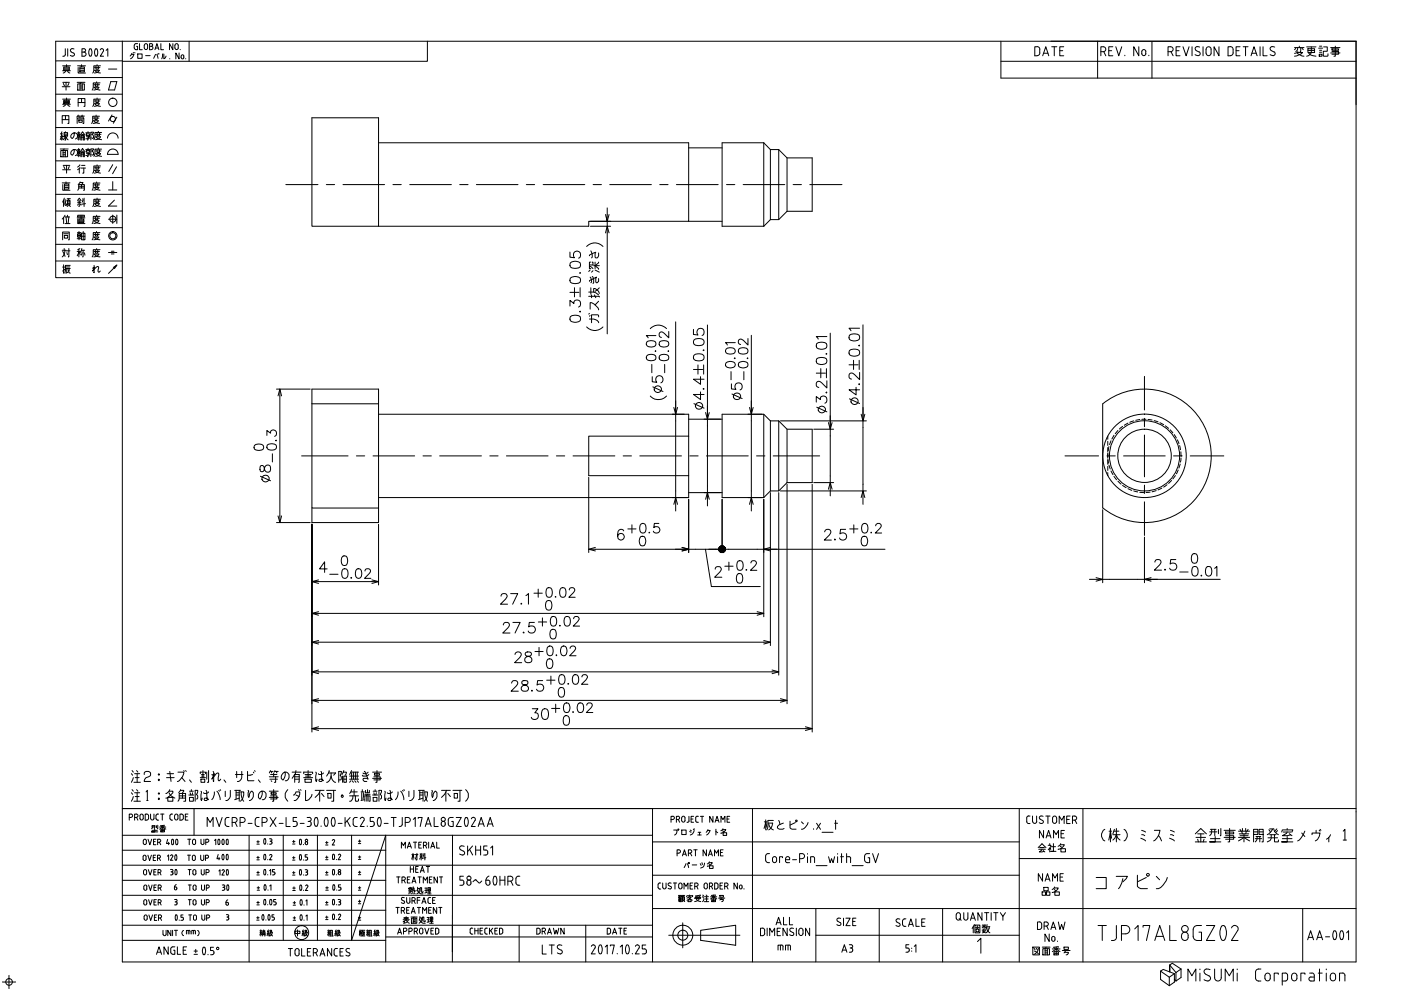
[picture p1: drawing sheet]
<svg xmlns="http://www.w3.org/2000/svg" width="420mm" height="297mm" viewBox="0 0 420 297" stroke-linecap="round" stroke-linejoin="round" font-family="sans-serif">
<!-- layer: 0 -->
<g fill="none" stroke="#000" stroke-width=".3">
<path d="M93.5 35.3h20v32.5h-20zM85.7 55.3h9.7M97.9 55.3h2.5M102.9 55.3h12.4M113.5 42.8h93v23.5h-29.9v1.5h-63.1M117.8 55.3h2.5M122.9 55.3h12.5M137.9 55.3h2.5M142.9 55.3h12.4M157.8 55.3h2.5M162.9 55.3h12.5M177.9 55.3h2.5"/>
<path d="M182.9 55.3h12.5M197.9 55.3h2.4M202.8 55.3h12.6M206.5 44.3h10.1M217.9 55.3h2.5M222.9 55.3h12.5M229.1 42.8h-12.5v25h12.5M229.1 42.8v25M229.1 42.8l1.9 2M231 44.8h2.5M231 44.8v21M233.5 44.8l2.5 2.5h7.6v16h-7.6"/>
<path d="M233.5 44.8v21M236 47.3v16M237.9 55.3h2.5M242.9 55.3h9.6M170.9 75.6v1.5l1.4 .2a1.13 1.13 0 0 1-.1-1.7 1.13 1.13 0 0 1 1.7 .1 1.13 1.13 0 0 1-.4 1.7M171.1 78.8a2.48 2.48 0 0 1 2.9 0 1.08 1.08 0 0 1-.5 1.5 2.93 2.93 0 0 1-2.4-.3zM175.9 73.9a3.3 3.3 0 0 1 4.9 0M176.8 79.8l.6 .3 .4 .4M177.1 67.8h6M177.1 66.3h6M177.2 78.6h-.4v1.9h.4M177.2 75.2a1.98 1.98 0 0 1 .2 2.1"/>
<path d="M177.6 78.6h.2v.8h-1M178 79.6h1.7M178.5 78.6v1.9M179.5 78.6l-1 1 1 1.1M179.5 75.8v.9l-.4 .6-.6-.2 .2-1.5-1.9 .9v.2M181.6 69.8l.5-2 .6 2M182.1 62.3v4l-.5-2M182.7 64.3l-.6 2v33.8M206.5 66.3h10.1M231 65.8l-1.9 2M236 63.3l-2.5 2.5h-2.5M170.9 91.7v-1.7l1.2 1a1.07 1.07 0 0 1 1.7-.8 1.07 1.07 0 0 1-.3 1.8"/>
<path d="M170.9 87.6h2.7M171.1 94.9a2.68 2.68 0 0 1 2.9 0 1.08 1.08 0 0 1-.5 1.5 2.58 2.58 0 0 1-2.4-.3zM171.1 83.4a2.48 2.48 0 0 1 2.9 0 1.08 1.08 0 0 1-.5 1.5 2.93 2.93 0 0 1-2.4-.3zM172.3 86.2v2.8M174 93.3v.3l-.2-.2M174 81.7l.1 .1h-.3M174 86.2v2.8M175.9 98a3.3 3.3 0 0 0 4.9 0M176.6 88.8h3.1v.2M176.6 87.5h1.4l1.5 .9M176.8 95.6a2.3 2.3 0 0 1 2.7 1.1M176.8 93.9l-.2 .2"/>
<path d="M177 92.7v-2a3.1 3.1 0 0 1 2.5 2.2M177 83.1l.4 1-.2 .7M177 94.6l-.2 .2M177 80.9l-.4 .5M177.2 86.3v1.9M177.4 88.4v.8M177.6 82.8a1.81 1.81 0 0 1 .2 2.2M177.8 81.2l-.4 .4M178 87.5v-1a1.86 1.86 0 0 1 1.7 1.5M178.3 88.4l.4 .8M178.5 80.9l1.2 .7M179.5 95l-.2-.6h-1.9v2.3"/>
<path d="M179.5 83.5v.8l-.4 .5-.4-.3 .2-1.4-2.1 1v.2M179.5 90.3l-1 1.1M179.7 86.3l-1.2 1M195 98.5a3.3 3.3 0 0 1 4.9 0M200.6 99.4v1.9l-2.1-1.8-.5 .1-.3 .4 .1 .9 .6 .2M202.6 96.5v27.7M208 98.7v1.5l1.3 .2a1.13 1.13 0 0 1 0-1.7 1.13 1.13 0 0 1 1.7 .2 1.13 1.13 0 0 1-.4 1.6M212.2 97.4v28.2M249 99.9v28.8M257.8 98.4h-3.2l.6 .7M258.8 97.4v28.8M82.9 116.6h10.1"/>
<path d="M83.4 118.7l.5-2.1 .5 2.1M83.9 116.6v40M194 106.6a1.81 1.81 0 0 1 2.7 .4v.3a1.56 1.56 0 0 1-2.3 .7 .88 .88 0 0 1-.4-1.4zM194 102.5a2.34 2.34 0 0 1 2.6 0 .97 .97 0 0 1-.4 1.4 1.92 1.92 0 0 1-2.4-.7zM195 118.7a3.3 3.3 0 0 0 4.9 0M195.5 109.2v2.5M195.6 112.9v1.5l1.4 .2a1.14 1.14 0 0 1 0-1.7 1.14 1.14 0 0 1 1.7 .2 1.14 1.14 0 0 1-.5 1.7M195.8 116l3 1.3M196.6 105.1l.1 .1h-.2M196.7 100.6h-2.9l.6 .7M197.8 106.6a1.85 1.85 0 0 1 2.8 .4v.3a1.56 1.56 0 0 1-2.4 .7 .93 .93 0 0 1-.4-1.4zM197.8 102.5a2.4 2.4 0 0 1 2.6 0 .97 .97 0 0 1-.4 1.4 1.89 1.89 0 0 1-2.3-.7z"/>
<path d="M199.3 109.2v2.5M200.4 105.1l.2 .1h-.3M208 110.7h2.7M208.1 106.5a2.48 2.48 0 0 1 2.9 0 1.08 1.08 0 0 1-.4 1.5 2.76 2.76 0 0 1-2.5-.3zM208.1 101.9a2.48 2.48 0 0 1 2.9 0 1.08 1.08 0 0 1-.4 1.6 2.76 2.76 0 0 1-2.5-.4zM209.3 109.4v2.7M210.1 117.5v2.3l-2.1-1.6h3.1M210.1 112.9v2.3l-2.1-1.5h3.1M211 116.4v.3l-.2-.2M211 104.8l.1 .2h-.3M211 109.4v2.7M217.7 108.8a1.83 1.83 0 0 1 2.8 .4v.2a1.67 1.67 0 0 1-2.9 0z"/>
<path d="M217.7 104.6a1.83 1.83 0 0 1 2.8 .5v.2a1.72 1.72 0 0 1-2.9 0zM219.2 111.4v2.4M219.4 115.1v1.5l1.3 .1a1.12 1.12 0 0 1 0-1.7 1.12 1.12 0 0 1 1.7 .3 1.12 1.12 0 0 1-.5 1.6M219.5 118.1l3.1 1.4M220.3 107.2l.2 .2h-.3M220.5 102.7h-2.9l.5 .7M221.6 108.8a2.2 2.2 0 0 1 2.6 0 .93 .93 0 0 1-.4 1.3 1.46 1.46 0 0 1-2.4-.9zM221.6 104.6a2.2 2.2 0 0 1 2.6 0 .93 .93 0 0 1-.4 1.4 2.56 2.56 0 0 1-2.2-.3zM223.1 111.4v2.4M224.2 107.2l.1 .2h-.2M224.3 101.5v1.9l-1.3-1.4a.93 .93 0 0 0-1.4-.1 .88 .88 0 0 0 .4 1.4h.1M225.3 100.5v23.7"/>
<path d="M244.8 111.8h2.8M244.9 107.6a2.68 2.68 0 0 1 2.9 0 1.08 1.08 0 0 1-.4 1.5 2.58 2.58 0 0 1-2.5-.3zM244.9 103a2.68 2.68 0 0 1 2.9 0 1.08 1.08 0 0 1-.4 1.5 2.58 2.58 0 0 1-2.5-.3zM246.2 110.5v2.7M247.8 117.5v.3l-.1-.2M247.8 105.9v.3l-.1-.2M247.8 110.5v2.7M248 114.1v2.2l-1.5-1.5a.96 .96 0 0 0-1.6-.2l-.1 .9 .1 .3 .7 .3M248 100.9h-3.2l.6 .7M254.6 109.3h2.7M254.7 105.1a2.68 2.68 0 0 1 3 0 1.08 1.08 0 0 1-.5 1.5 2.58 2.58 0 0 1-2.5-.3zM254.7 100.5a2.68 2.68 0 0 1 3 0 1.08 1.08 0 0 1-.5 1.5 2.58 2.58 0 0 1-2.5-.3z"/>
<path d="M254.7 119.5l3.1 1.4M256 108v2.7M256.7 116.1v2.3l-2.1-1.6h3.2M257.7 115v.3l-.2-.2M257.7 103.4v.3l-.2-.2M257.7 108v2.7M257.8 111.6v2.2l-1.5-1.5a1.01 1.01 0 0 0-1.4-.4 1.09 1.09 0 0 0-.2 1.4l.7 .3M343.2 112.8v10.1M76.3 133.5a2.2 2.2 0 0 1 2.6 0 .93 .93 0 0 1-.4 1.4 2.56 2.56 0 0 1-2.2-.3zM78.1 139.7a1.26 1.26 0 0 0 .3 1.7l.6-.2 .2-.3a1.17 1.17 0 0 1 .4-1.2 1.17 1.17 0 0 1 1.2-.2 1.15 1.15 0 0 1 .3 1.3 1.15 1.15 0 0 1-1 .7 1.49 1.49 0 0 1-.9-1.5 .66 .66 0 0 0-1.1-.3zM80 130.5v-1.5l1.1 .8a.96 .96 0 0 1 1.5-.8 .96 .96 0 0 1 0 1.6l-.2 .2M80.2 133.4a2.4 2.4 0 0 1 2.6 0 .98 .98 0 0 1-.4 1.4 2.4 2.4 0 0 1-2.2-.3z"/>
<path d="M81.7 136v2.5M82.8 131.9v.3l-.2-.2M90.5 136.7h13.9M93.5 121v31.3h20v-31.3M93.5 121v-4.4h20v4.4M93.5 121h20M106.9 136.7h2.5M111.9 136.7h12.5M113.5 124.2h93v24.9h-93M126.9 136.7h2.5M131.9 136.7h12.5M146.9 136.7h2.5"/>
<path d="M151.9 136.7h12.5M166.9 136.7h2.5M171.9 136.7h12.5M186.9 136.7h2.5M191.9 136.7h12.5M202.1 122.1l.5 2.1 .6-2.1M202.6 120.1v33.1M206.5 130.7h-29.9v11.9h29.9M206.5 125.6h10.1M206.9 136.7h2.5M208.1 121l3 1.3M211.6 123.7l.6 1.9 .5-1.9"/>
<path d="M211.9 136.7h12.5M212.2 121.7v29.9M224.3 124.2h4.2M224.8 122.1l.5 2.1 .6-2.1M225.3 120.1v33.1M226.9 136.7h2.5M229.1 124.2v24.9M231 126.2l-1.9-2h-12.5v24.9h12.5M231 126.2v21M231 126.2h2.5M231.9 136.7h13.9M233.5 126.2l2.5 2.5h7.6v16h-7.6"/>
<path d="M233.5 126.2v21M234 126.2h25.8M236 128.7v16M244 128.7h6M244.8 120.5v-1.6l1.2 .9a1.02 1.02 0 0 1 1.2-1.1 1.02 1.02 0 0 1 .8 1.4l-.2 .4-.4 .4M244.9 122l3.1 1.4M248.4 126.7l.6 2 .5-2M249 124.6v24M258.3 124.2l.5 2 .6-2M258.8 122.1v29.1M319.4 136.7h10.1M330.7 121a20 20 0 0 1 27.2 2 20 20 0 0 1 0 27.2 20 20 0 0 1-27.2 2z"/>
<path d="M332 136.7h2.5M332.2 130.7v1M332.2 132.3v1.2M332.2 134.2v1.2M332.2 136v1.3M332.2 137.9v1.2M332.2 139.8v1.2M332.3 135.7l-.1 1.2M332.3 137.6l.1 1.2M332.6 133.9l-.3 1.2M332.6 139.4l.3 1.2M333.2 132.1l-.4 1.2"/>
<path d="M334.1 130.5l-.7 1.1M335.3 129l-.8 1M336.7 127.8l-1 .8M337 136.7h12.4M338.3 126.8l-1.1 .7M340 126.2l-1.2 .4M341.8 125.7l-1.2 .3M342.4 125.7h1.3M343.2 125.4v2.5M343.2 130.4v12.5M344.3 125.7l1.2 .2M346.1 126.1l1.2 .3"/>
<path d="M347.9 126.7l1.1 .6M349.5 127.6l1 .8M350.9 128.8l.8 1M351.9 136.7h2.5M352.2 130.3l.6 1M353.1 131.8l.5 1.2M353.8 133.6l.2 1.2M353.9 139.1l-.3 1.2M354.1 135.4l.1 1.3M354.2 137.3l-.2 1.2M354.2 136.7h.1M356.9 136.7h10.1"/>
<path d="M78.1 142.7l3 1.4M82.9 156.6h10.1M83.4 154.6l.5 2 .5-2M93.5 152.3v4.3h20v-4.3M93.5 157.1v62.3M113.5 157.1v18.2M176.6 143.1v22.5M187.1 159.1a.9 .9 0 0 0-1.4-.3 2.4 2.4 0 0 0 0 2.9 1 1 0 0 0 1.5-.4 1 1 0 0 0-.7-1.4 1 1 0 0 0-1.3 .9M188.3 158.5h2.4M189.5 157.3v2.5M192.3 157.1a.88 .88 0 0 1 1.3 .3 2.56 2.56 0 0 1-.2 2.2 .97 .97 0 0 1-1.4-.4 2.33 2.33 0 0 1 .3-2.1zM194.7 159.5l-.1 .1h.2"/>
<path d="M197.6 156.9h-1.4l-.1 1.3a1.03 1.03 0 0 1 1.5-.1 1.03 1.03 0 0 1-.2 1.5 1.03 1.03 0 0 1-1.5-.4M202.1 151.2l.5-2.1 .6 2.1M206.5 147.7h10.1M206.5 149.6v16M211.6 149.6l.6-1.9 .5 1.9M216.6 149.6v16M224.8 151.2l.5-2.1 .6 2.1M229.1 149.6v35.3M231 147.2l-1.9 1.9M231 147.7v45.8M233.5 147.7v54.7M234 147.2h25.8"/>
<path d="M236 144.7l-2.5 2.5h-2.5M236 145.2v65.7M243.6 145.2v74.2M244 144.7h6M247.3 159.4l.3-.6a1.03 1.03 0 0 1 1.4 .2 1.1 1.1 0 0 1-.3 1.4l-1.5 1.5h2.1M248.4 146.6l.6-1.9 .5 1.9M253.6 158.7h-1.5l-.2 1.3a1.13 1.13 0 0 1 1.7 0 1.13 1.13 0 0 1-.2 1.7 1.13 1.13 0 0 1-1.6-.5M254.8 158.5h2.5M256.1 157.3v2.5M258.3 149.1l.5-1.9 .6 1.9M258.8 157.1a.88 .88 0 0 1 1.4 .3 1.89 1.89 0 0 1-.7 2.4h-.3a1.81 1.81 0 0 1-.4-2.7zM261.3 159.5v.3l.1-.2"/>
<path d="M262.6 157.6v-.2a.92 .92 0 0 1 1.4-.3l.3 .3-.2 .6-1.6 1.8h1.9M330.7 152.8v21.9M332.2 141.6v1M333.2 141.2l.6 1.1M334.1 142.8l.7 1M335.3 144.2l.9 .9M336.7 145.5l1 .7M338.3 146.5l1.1 .5M340 147.2l1.2 .2M341.8 147.6l1.3 .1M343.2 145.4v2.5M343.2 150.4v10.1"/>
<path d="M344.9 147.5l-1.2 .1M346.7 147.1l-1.2 .3M348.4 146.3l-1.1 .6M350 145.3l-1 .7M351.4 144l-.9 .9M352.5 142.5l-.8 1.1M353.3 140.9l-.5 1.1M93.5 174.3h20M95.5 173.8l-2 .5 2 .6M98.1 170.5h-2.3l1.6-2.1v3.2M98.9 172.1h2.5M102.8 166.8a.93 .93 0 0 1 1.3 .4 2.56 2.56 0 0 1-.2 2.2 .97 .97 0 0 1-1.4-.4 2.4 2.4 0 0 1 .3-2.2z"/>
<path d="M102.9 170.6a.97 .97 0 0 1 1.4 .4 1.89 1.89 0 0 1-.7 2.4h-.3a1.9 1.9 0 0 1-.4-2.8zM105.4 173.1l-.2 .1 .2 .2 .1-.2M107 170.6a.93 .93 0 0 1 1.4 .4 1.89 1.89 0 0 1-.7 2.4h-.3a1.85 1.85 0 0 1-.4-2.8zM109.5 171.2l.2-.6a1 1 0 0 1 1.3 .1 .89 .89 0 0 1-.3 1.3l-1.4 1.4h1.9M111.5 173.8l2 .5-2 .6M150.3 178.7l.1-.5a1.01 1.01 0 0 1 1.7 .3l-.5 1.1-1.5 1.5h2.1M153.1 177.9h2.2l-1.6 3.2M157.7 178.5l.8-.6v3.2M160.1 177.8h2.5M161.4 176.6v2.4M164.1 176.3a.97 .97 0 0 1 1.4 .4 1.89 1.89 0 0 1-.7 2.3h-.3a1.56 1.56 0 0 1-.6-2.3zM166.6 178.8v.2l.1-.1"/>
<path d="M168.3 176.3a.93 .93 0 0 1 1.3 .4 2.56 2.56 0 0 1-.2 2.2 .97 .97 0 0 1-1.4-.4 2.4 2.4 0 0 1 .3-2.2zM170.7 176.8l.6-.7h.5l.4 .3a.9 .9 0 0 1-.3 1.3l-1.3 1.3h1.9M176.6 164.6h29.9M178.5 164.1l-1.9 .5 1.9 .5M192.1 160.9a.93 .93 0 0 1 1.4 .4 1.46 1.46 0 0 1-.9 2.3 1.56 1.56 0 0 1-.7-2.3zM202.6 164.6h12.9h-3M204.5 164.1l2 .5-2 .5M211.6 164.6l1.7 11.2h14.7M214.5 170.6l.1-.5a1.09 1.09 0 0 1 1.4-.1 .92 .92 0 0 1-.2 1.5l-1.5 1.5h2.2M216.6 164.6h16.5M217.4 169.7h2.5M218.6 168.5v2.4"/>
<path d="M221.3 172a.93 .93 0 0 1 1.3 .5 2.56 2.56 0 0 1-.2 2.2 .97 .97 0 0 1-1.4-.5 2.4 2.4 0 0 1 .3-2.2zM221.3 168.2a.98 .98 0 0 1 1.4 .4 2.4 2.4 0 0 1-.3 2.2 .93 .93 0 0 1-1.3-.4 2.56 2.56 0 0 1 .2-2.2zM223.8 170.7l-.1 .1h.3M225.2 168.7l.3-.5 .8-.1 .4 .3 .2 .5-1.8 2h1.9M229.1 164.6h36.3M231 164.1l-1.9 .5 1.9 .5M250.4 161.5v.4l.2-.2M258.7 160.9a.93 .93 0 0 1 1.3 .4 1.46 1.46 0 0 1-.9 2.3 1.53 1.53 0 0 1-.7-2.3zM326.7 173.7h20.5M328.7 173.1l2 .6-2 .5M343.2 161v13.7M343.2 173.7h22.8"/>
<path d="M345.2 173.1l-2 .6 2 .5M346.4 168.5l.3-.6a1.09 1.09 0 0 1 1.4 .1 1.01 1.01 0 0 1-.4 1.4l-1.5 1.5h2.1M349.4 170.6l-.2 .2h.4M352.6 167.7h-1.5l-.2 1.4a1.14 1.14 0 0 1 1.8 0 1.14 1.14 0 0 1-.3 1.7 1.14 1.14 0 0 1-1.6-.5M353.8 171.5h2.5M357.7 166.1a.93 .93 0 0 1 1.4 .4 2.56 2.56 0 0 1-.3 2.2 .98 .98 0 0 1-1.4-.4 2.4 2.4 0 0 1 .3-2.2zM357.8 169.9a.97 .97 0 0 1 1.4 .4 1.89 1.89 0 0 1-.7 2.4h-.3a1.9 1.9 0 0 1-.4-2.8zM360.3 172.4v.3l.1-.2M361.9 169.9a.93 .93 0 0 1 1.4 .4 1.89 1.89 0 0 1-.7 2.4h-.3a1.85 1.85 0 0 1-.4-2.8zM364.3 170.3l.6-.5v2.9M93.5 183.9h135.6M93.5 192.5h137.5"/>
<path d="M95.5 183.3l-2 .6 2 .5M95.5 192l-2 .5 2 .5M150.9 187.3l.3-.6a1.09 1.09 0 0 1 1.4 .2 1.01 1.01 0 0 1-.3 1.3l-1.5 1.5h2.1M153.8 186.6h2.2l-1.5 3.1M154.5 196.2v-.2a1.01 1.01 0 0 1 1.7-.3 .99 .99 0 0 1-.3 1.4l-1.6 1.5h2.1M156.3 180.8l-.1 .2h.3M157 189.4l-.1 .2h.3M157.7 195.6a.63 .63 0 0 0 .3 1 1.17 1.17 0 0 1 1.2 .4 1.17 1.17 0 0 1 .2 1.3 1.13 1.13 0 0 1-1.3 .3 1.13 1.13 0 0 1-.7-1.1 1.49 1.49 0 0 1 1.5-.9 .63 .63 0 0 0 .3-1l-.5-.2zM160.3 186.6h-1.6l-.1 1.3a1.14 1.14 0 0 1 1.7 0 1.14 1.14 0 0 1-.2 1.7 1.14 1.14 0 0 1-1.7-.5M160.4 195.3h2.5M161.4 186.4h2.5M161.7 194.1v2.5"/>
<path d="M162.7 185.2v2.5M164 180.1a.93 .93 0 0 1 1.4 .5 2.56 2.56 0 0 1-.3 2.2 .98 .98 0 0 1-1.4-.5 2.4 2.4 0 0 1 .3-2.2zM164.3 197.6a.98 .98 0 0 1 1.4 .4 2.4 2.4 0 0 1-.3 2.2 .93 .93 0 0 1-1.4-.4 2.23 2.23 0 0 1 .3-2.2zM164.4 193.8a.88 .88 0 0 1 1.4 .4 2.56 2.56 0 0 1-.3 2.2 .93 .93 0 0 1-1.4-.4 2.4 2.4 0 0 1 .3-2.2zM165.3 188.8a.93 .93 0 0 1 1.4 .4 2.56 2.56 0 0 1-.3 2.2 .97 .97 0 0 1-1.4-.4 2.4 2.4 0 0 1 .3-2.2zM165.4 184.9a.98 .98 0 0 1 1.4 .4 2.4 2.4 0 0 1-.3 2.2 .93 .93 0 0 1-1.3-.4 2.56 2.56 0 0 1 .2-2.2zM166.9 196.3v.3l.1-.2M167.9 187.4l-.1 .1h.2M168.5 193.8a.88 .88 0 0 1 1.4 .4 1.48 1.48 0 0 1-1 2.4 1.83 1.83 0 0 1-.4-2.8zM169.5 184.9a.97 .97 0 0 1 1.4 .4 1.89 1.89 0 0 1-.6 2.4h-.3a1.56 1.56 0 0 1-.7-2.4zM171 194.4v-.2a.92 .92 0 0 1 1.4-.4l.2 .4-.1 .5-1.7 1.9h1.9M172 185.5l.6-.7 .8 .1a.62 .62 0 0 1 .1 1l-1.6 1.8h1.9"/>
<path d="M227.1 183.3l2 .6-2 .5M229.1 192l1.9 .5-1.9 .5M93.5 201.4h140M93.5 209.9h142.5M93.5 218.4h150.1M95.5 200.8l-2 .6 2 .5M95.5 209.4l-2 .5 2 .6M95.5 217.8l-2 .6 2 .5M153.4 204.8l.3-.7a1.09 1.09 0 0 1 1.4 .2 1.01 1.01 0 0 1-.3 1.4l-1.5 1.5h2.1M156.7 204.1a.62 .62 0 0 0 .3 1.1 1.38 1.38 0 0 1 1.5 1.4 1.13 1.13 0 0 1-1.3 .6 1.13 1.13 0 0 1-.9-1.1 1.95 1.95 0 0 1 1.9-1l.1-.7a1.24 1.24 0 0 0-1.6-.3zM159.5 206.9l-.1 .2h.3M159.6 212.4h1.7l-.9 1.3a1.07 1.07 0 0 1 1 1.4 1.07 1.07 0 0 1-1.8 .4l-.3-.5"/>
<path d="M162.8 204h-1.6l-.1 1.4a1.14 1.14 0 0 1 1.7 0 1.14 1.14 0 0 1-.2 1.7 1.14 1.14 0 0 1-1.7-.5M162.8 212.6a1.01 1.01 0 0 1 1.6 .5 2.86 2.86 0 0 1-.3 2.4 1.01 1.01 0 0 1-1.6-.5 2.52 2.52 0 0 1 .3-2.4zM163.9 203.9h2.5M165.2 202.6v2.5M165.4 212.3h2.5M166.7 211.1v2.5M167.8 206.2a.93 .93 0 0 1 1.4 .4 2.56 2.56 0 0 1-.3 2.2 .97 .97 0 0 1-1.4-.4 2.4 2.4 0 0 1 .3-2.2zM167.9 202.4a.97 .97 0 0 1 1.4 .4 1.89 1.89 0 0 1-.7 2.3h-.3a1.56 1.56 0 0 1-.6-2.3zM169.3 214.7a.91 .91 0 0 1 1.4 .4 1.89 1.89 0 0 1-.7 2.3l-.7-.1a2.34 2.34 0 0 1 0-2.6zM169.4 210.8a.93 .93 0 0 1 1.4 .4 1.46 1.46 0 0 1-1 2.4 1.53 1.53 0 0 1-.7-2.4zM170.4 204.9l-.1 .1h.2M171.9 213.3l-.2 .1h.3"/>
<path d="M172.1 202.4a.93 .93 0 0 1 1.3 .4 1.89 1.89 0 0 1-.7 2.3h-.2a1.85 1.85 0 0 1-.4-2.7zM173.5 210.8a.98 .98 0 0 1 1.4 .4 2.4 2.4 0 0 1-.3 2.2 .93 .93 0 0 1-1.3-.4 2.23 2.23 0 0 1 .2-2.2zM174.5 202.9l.2-.4 .4-.3 .8 .2a.62 .62 0 0 1 .1 .9l-1.6 1.8h1.9M176 211.4l.5-.7 1 .2a.93 .93 0 0 1-.3 1.3l-1.4 1.4h2M231.5 200.8l2 .6-2 .5M234 209.4l2 .5-2 .6M241.5 217.8l2.1 .6-2.1 .5M39.4 237.6l.4 .5M39.4 231.9l.4 .5M39.6 236.7l.4 .5M39.6 231l.4 .4M40 238.8l-.6 1.4"/>
<path d="M40 233.1l-.6 1.4M40.2 234.5h1.9M40.4 237.6h1.5M40.4 231.9h1.5M40.5 238.8h1.2M40.5 233.1h1.2M41 236.7l.3 .5M41 231l.3 .4M41.1 231.9v2.6M41.1 237.6v2.6M43.3 232.2l.1-.8 1.2-.2 .6 .5v.7l-.6 .4a1.39 1.39 0 0 0-1.3 1.4h1.9M43.8 237.4l.4-.5v3h.2"/>
<path d="M44 239.9h.2M47.4 237.8l.3-.2 .1 .2-.1 .3zM47.4 233.8l.3-.2 .1 .2-.1 .2zM47.7 239.2l.1 .3-.1 .2-.3-.2zM47.7 231.9l.1 .3-.1 .2-.3-.2zM49.9 233.1h2.3M50.1 231.9h2M50.7 237.2h1.1v.4l-1.5 1.4v1.2h1.5v-1.2h-1.5l-.6 .2M50.7 237.6a2.62 2.62 0 0 0 1.7 1.6M50.9 236.7l-.4 .7-.8 .4M50.9 231.2l.4 3M53.4 231.4h1.7a3.2 3.2 0 0 1-1.9 2.8"/>
<path d="M53.6 237.6l.5-.7h1l-.4 .7M53.7 239.2h2M53.7 238.5h2M54.1 236.7v.2M54.5 233.1l1 1.1M54.7 237.8v1.4M55.1 231l.2 .2M55.7 231l.2 .2M56.6 238.3h1.6M56.8 239h1.2v1.2h-1.2zM56.8 237.2h1.2M56.8 233.8l.6 .7"/>
<path d="M57 237.6l.2 .7M57.4 236.7v.5M57.8 237.6l-.2 .7M58.9 239.5l.4-.3v-.7l-.4-.4 .4-1.2h-.8v3.3M60.1 231.9v-.5h1.5v.5M60.1 233.1h1.5M60.3 237.2l.1 .2-.1 .9 .1 1.6 .2-.7M60.3 233.6h1.1v.9h-1.1zM60.4 232.2h.8M60.4 232.6h.8M60.9 231v.4M60.9 231.7v1.4"/>
<path d="M61.8 236.9l.2 .3 .2 2.5-.2 .2h-.6l-.2-.2 .2-.5h.6l.6 .5M62 231.4v2.2M62.6 237.4a1.06 1.06 0 0 1-1.6 .2M62.6 231v3.5h-.4M63.5 232.2l.2 .2 .6-.5-.8 1.7 1.3-1.7 .6-.2 .2 .2-.2 1.9 .4 .2 .4-.4M63.9 231.2l.2 .2v2.8l-.2-.2M64.3 237.4a3.3 3.3 0 0 1-.8 2.3M65.1 237.2l.7 1.3 .2 1.2M65.6 236.9l.2 .3M66 236.7l.2 .2M67.2 233.8l.5 .7M67.5 237.2v1.6"/>
<path d="M69.1 236.9v1.9a1.43 1.43 0 0 1-1.4 1.1M70.4 236.9h1.7M70.6 232.2h2.3M70.8 237.6h.9M70.8 238.3h.9M70.8 236.9v2.6M71 231.2v1.9M71.7 236.9v3.3M71.7 239.2l-1.3 .5M72.1 237.4h1a3.3 3.3 0 0 1-1 2.8M72.3 237.4a3.9 3.9 0 0 0 .8 2.8M72.5 231.2v1.9a1.25 1.25 0 0 1-1.3 1.1"/>
<path d="M74.2 231.2v2.6l.2 .2h1.7M74.4 236.9l.2 .3-.2 .4 .2 1.4 .2-.5a1.28 1.28 0 0 1 .8-1.3l.4 .4a2 2 0 0 1-1 2.3h-.2M75.8 232.2l-1.6 .2M76 231.4l.1 .3M76.4 231l.1 .2M77.5 233.8l.5 .7M78.6 237.2a2.46 2.46 0 0 1-.7 2.3 1.28 1.28 0 0 1-.1-2 1.28 1.28 0 0 1 2 .3v1a1.01 1.01 0 0 1-1.2 .9M80.8 237.2h2.6M80.8 239h2.6M80.8 232.8h2.6M80.9 233.6h2.3M81.1 238.5h1.9v1h-1.9"/>
<path d="M81.1 232.2h1.9M81.1 231l-.3 .7M81.1 231.2h.8M81.3 237.6h1.5v.5h-1.5zM81.3 234l.2 .2M81.3 231.2l.2 .5M82.1 236.7v3.5h-.4M82.1 231.7v1.1M82.5 231l-.2 .4M82.5 231.2h.9M82.7 232.8v1.7h-.4M82.8 231.2l.2 .5"/>
<path d="M85.5 231.4a2.21 2.21 0 0 1-.8 2.4 1.28 1.28 0 0 1 .1-2 1.28 1.28 0 0 1 1.9 .4v.9a1.1 1.1 0 0 1-1.2 .9M86.3 236.7a2.21 2.21 0 0 0 0 3.5M87.6 231.4h2.7M88 238.3l.6-.5 .2-.4h1.1a2.32 2.32 0 0 1-1.7 2.5M88.4 234.5v-2.3h1.3v2.3h-.2M88.4 233.6h1.3M88.4 232.8h1.3M88.8 231l-.2 .9-1 1.4M88.8 238.3l.9 .5M89.5 236.7l.2 .2M90.1 236.7l.2 .2M91.1 231.9v-.5h2.7v.5"/>
<path d="M91.1 233.1h2.7M91.5 233.6h1.9v.9h-1.9zM91.5 232.2h1.9M91.6 236.9v3h.4a2.11 2.11 0 0 0 1.5-1.8M91.6 232.6h1.6M92.4 231v.4M92.4 231.7v1.4M94.5 236.9h2.7M94.7 231.4l.2 .3-.2 2.3 .2 .2 .2-.6M95.9 237.4l-.4 .7-1 .9M96 236.9l-.1 3.3M96.3 231.2l.3 2.8-.2 .2-.7-.2 .2-.4h.5l.6 .4"/>
<path d="M96.4 237.8l.8 1M97 231.7l-.7 .5h-.6l-.2-.3M97.9 236.9h2.8M98.3 237.8h1v1.4h-1zM98.5 231.7h2.2l-.6 .7M98.7 231l-.8 1.6M99.3 232.6a2 2 0 0 0 1.4 1.9M99.3 232.6a2 2 0 0 1-1.4 1.9M99.3 231.7v.9M100.1 236.9v3.3h-.6M101.6 233.8h.6l.1-.2v-.8l-.3-.4 .3-1.2h-.7v3.3M102.6 238.3l.3 .2-.2 .5-.4-.2z"/>
<path d="M102.6 232.2l.3-.8h1l-.4 1M102.7 232.6v1.9M103.1 232.6h.8v1.9h-.8zM103.1 233.6h.8M103.1 231l-.2 .4M104.8 238.5h2.7M104.8 232.6h2.7M104.8 233.6h2.7M105.2 237.4h1.9M105.2 234l-.4 .5M105.4 236.7l-.6 1.1M105.4 231.7v1.9"/>
<path d="M105.4 231l-.2 .4M105.6 234l.4 .5M105.8 238.5a1.26 1.26 0 0 1-1 1.7M106 231.4v2.2M106.2 236.7v1.8M106.4 234l.4 .5M106.6 238.5l.2 1.7h.5l.2-.7M106.6 231.4v2.2M107.1 234l.4 .5M107.1 231.4v2.2M107.5 231.4h-2.3l-.4 .8M108.3 237.4h.9"/>
<path d="M108.5 237.6v2.1M108.7 236.7v.7M109 237.6l-.1 1.9M109.2 231.2h.2l1 2.4-.4-.3h-1l-.1 .5 .3 .4h.8M109.2 239.7l-.9 .2M109.4 238.1h1.6M109.6 236.9v.7h1.2v-.7M110 238.5v1.7M110.2 236.7v.9M110.2 238.1l-.4 .4M110.4 231.4l-.2 .3-.8 .2-.5-.2M110.4 238.5v1.7"/>
<path d="M110.6 232.2l-.8 .4h-.9l-.2-.2M111.7 238.3h1.6M111.7 231.4h2.7M111.7 233.3h2.7M111.9 239h1.2v1.2h-1.2zM111.9 237.2h1.2M112.1 232.8h1.9v1h-1.9M112.1 237.6l.2 .7M112.3 231.9h1.5v.5h-1.5zM112.5 236.7v.5M112.9 237.6l-.2 .7M113.1 231v3.5h-.4"/>
<path d="M114 239.5l.4-.3v-.7l-.4-.4 .4-1.2h-.7v3.3M115.4 237.2l.2 .2-.2 .9 .2 1.6 .2-.7M116.9 236.9l.4 2.8-.2 .2h-.6l-.2-.2 .2-.5h.6l.6 .5M117.7 237.4a1.06 1.06 0 0 1-1.6 .2M119.4 237.4a2.84 2.84 0 0 1-.8 2.3M120.2 237.2a3.9 3.9 0 0 1 .9 2.5M120.7 236.9l.2 .3M121.1 236.7l.2 .2M122.6 237.2v1.6M124.1 236.9v1.9a1.35 1.35 0 0 1-1.3 1.1M125.5 236.9h1.7M125.9 237.6h1"/>
<path d="M125.9 238.3h1M125.9 236.9v2.6M126.9 236.9v3.3M126.9 239.2l-1.4 .5M127.2 237.4h1a3.2 3.2 0 0 1-1 2.8M127.4 237.4a4.6 4.6 0 0 0 .8 2.8M129.5 236.9l.2 2.1 .2-.5a1.32 1.32 0 0 1 .8-1.3l.3 .4a1.96 1.96 0 0 1-.5 2.1l-.6 .2M132.4 236.9h2.7M133.7 237.4l-1.3 1.6M133.9 236.9l-.2 .5v2.8M134.3 237.8l.8 1M135.8 236.9h2.7"/>
<path d="M136.2 237.8h1v1.4h-1zM138 236.9v3.3h-.6M139.6 236.7a2.14 2.14 0 0 1 0 3.5M40.2 240.2h1.9M53.4 240.2l.3-.7v-1.7h2v2.4h-.6M109.4 240.2v-1.7h1.6v1.7h-.2M350.8 289.3l1.9 2.2M351.6 288.7l2.6 1.7M352.2 293.5l.5 .5M352.2 291.8l-3.3-1.2-.8 .5 2.6 1.8v2.5"/>
<circle cx="197.2" cy="116.6" r="1.06"/>
<circle cx="221" cy="118.8" r="1.07"/>
<circle cx="209.6" cy="121.7" r="1.07"/>
<circle cx="246.4" cy="122.7" r="1.06"/>
<circle cx="256.2" cy="120.2" r="1.06"/>
<circle cx="343.2" cy="136.6" r="12.5"/>
<circle cx="343.2" cy="136.6" r="10.5"/>
<circle cx="343.2" cy="136.7" r="8"/>
<circle cx="79.6" cy="143.4" r="1.07"/>
</g>
<g fill="#000" stroke="#000" stroke-width=".3">
<path d="M216.6 164.6h.9v.4z"/>
<path d="M215.6 165l.2 .3 .8-.7zM215.8 165.3l.8-.7-.4 1zM216.6 164.6l-.4 1h.4z"/>
<path d="M215.6 165l.2 .3 .8-.7zM215.8 165.3l.8-.7-.4 1zM216.6 164.6l-.4 1h.4z"/>
<path d="M215.8 163.9l-.2 .4 1 .3zM215.6 164.3l1 .3h-1.1zM215.5 164.6l.1 .4 1-.4z"/>
<path d="M215.8 163.9l-.2 .4 1 .3zM215.6 164.3l1 .3h-1.1zM215.5 164.6l.1 .4 1-.4z"/>
<path d="M216.6 164.6v1h.3zM216.6 164.6l.6 .7-.3 .3zM216.6 164.6l.6 .7 .3-.3z"/>
<path d="M216.6 164.6v1h.3zM216.6 164.6l.6 .7-.3 .3zM216.6 164.6l.6 .7 .3-.3z"/>
<path d="M216.6 163.6v1l.3-.9zM216.2 163.7l.4-.1v1zM215.8 163.9l.8 .7-.4-.9z"/>
<path d="M216.6 163.6v1l.3-.9zM216.2 163.7l.4-.1v1zM215.8 163.9l.8 .7-.4-.9z"/>
<path d="M216.6 164.6h.9v-.3zM217.2 163.9l.3 .4-.9 .3zM216.9 163.7l-.3 .9 .6-.7z"/>
<path d="M216.6 164.6h.9v-.3zM217.2 163.9l.3 .4-.9 .3zM216.9 163.7l-.3 .9 .6-.7z"/>
</g>
<!-- layer: frame -->
<g fill="none" stroke="#000" stroke-width=".3">
<path d="M16.7 18.2h20M18.8 19.7h2.3M18.8 16.8h.3M19.6 14.6v1.8M19.6 16.4l-.5 .4M20 19.4v.7M20.3 14.6v2.2M21.1 16.6l.7 .2M21.3 15.6l1 .6-.1 .4-.3 .2M21.6 14.6l.6 .1M21.6 14.6l-.5 .4 .3 .5M23.3 19.7h2.3"/>
<path d="M24.5 19.4v.7M24.6 14.6h.6a.49 .49 0 0 1 .5 .5 .49 .49 0 0 1-.5 .5 .64 .64 0 0 1 .6 .6 .64 .64 0 0 1-.6 .6h-.6zM24.6 15.6h.6M27 14.6a1.31 1.31 0 0 1 .2 2.2 1.31 1.31 0 0 1-.2-2.2zM28.7 14.6a1.31 1.31 0 0 1 .3 2.2 1.31 1.31 0 0 1-.3-2.2zM28.8 19.9v.8h.7v-.8M29.1 19.4v.3M30.1 19.7h-2v1.4l-.3 .8M30.6 14.6l.3 .1 .1 .5-.9 1.6h1M30.6 14.6l-.5 .3M31.8 15.1l.5-.5v2.2M36.7 12.4v275.9h370v-275.9h-390v70.8h20"/>
<path d="M39.4 16.3h.8l-.5 .9-.6 .4M39.6 16l-.6 .8M39.9 15.7l.2 .2M40.4 15.7l.1 .2M41 13.9h.3v1h-.5M41.3 13.1h-.8l-.3 .5 .2 1 .4 .3M41.3 16.2h1.3v1.3h-1.3zM41.9 13.1v1.8h.8M43.5 13.1a.49 .49 0 0 1 .8 .5v.8a.51 .51 0 0 1-.5 .5 .51 .51 0 0 1-.5-.5zM43.7 16.7h1.3M44.9 13.9h.5M45.4 13.9a.49 .49 0 0 1 .5 .5 .49 .49 0 0 1-.5 .5"/>
<path d="M45.4 13.9l.3-.2v-.4l-.8-.2v1.8h.5M46.5 14.9l.6-1.8 .6 1.8M46.6 16.3l-.5 1.2M46.6 14.4h.9M47 16.3l.4 1.2M47.3 16.2l.1 .1M47.6 16l.1 .2M48.2 13.1v1.8h.9M48.8 16.2l-.3 1.4M49.1 16.2v1.4l.7-.8M50.9 17.6v.1M51.8 13.1v1.8l-1-1.8v1.8"/>
<path d="M52.4 13.6v.8M52.5 13.6a.49 .49 0 0 1 .5-.5 .49 .49 0 0 1 .5 .5v.8a.49 .49 0 0 1-.5 .5 .49 .49 0 0 1-.5-.5M53.7 15.9v1.8l-1-1.8v1.8M54 14.8v.1M54.3 16.8v.5M54.3 17.3l.4 .4 .4-.4M55.1 16.8v.5M55.1 16.8l-.4-.4-.4 .4M55.7 17.6v.1M56.7 12.4v6M128.2 12.4v6h-91.5M300.2 18.4h106.5"/>
<path d="M300.2 12.4v11h106.5M311 14h-.7v2.7h.7M311 14a.83 .83 0 0 1 .9 .8M311.8 14.8v1.1M311.9 15.9a.83 .83 0 0 1-.9 .8M312.7 16.7l.9-2.7 .9 2.7M313 16h1.3M315.4 14h1.5M316.2 14v2.7M317.8 15.2h.9M319 14h-1.2v2.7h1.2M329.2 12.4v11"/>
<path d="M330.1 15.5h.8a.74 .74 0 0 0 .7-.8 .74 .74 0 0 0-.7-.7h-.8v2.7M331 15.5l.6 1.2M332.5 15.2h.9M333.7 14h-1.2v2.7h1.2M334.6 14l.9 2.7 .9-2.7M337.3 16.6v.1M341.5 14v2.7l-1.5-2.7v2.7M342.4 15.5v.6M342.4 16.1a.61 .61 0 0 0 .6 .6 .61 .61 0 0 0 .6-.6M343.6 15.5v.6M343.6 15.5a.61 .61 0 0 0-.6-.6 .61 .61 0 0 0-.6 .6M344.5 16.6v.1"/>
<path d="M345.5 12.4v11.1M350.3 15.5h.8M351.1 14h-.8v2.7M351.1 14a.74 .74 0 0 1 .7 .8 .74 .74 0 0 1-.7 .7M351.2 15.5l.6 1.2M352.7 15.2h.9M353.9 14h-1.2v2.7h1.2M354.8 14l.9 2.7 .9-2.7M357.5 14v2.7M358.4 16.4l.9 .3M359 14l.8 .1M359 14a.61 .61 0 0 0-.6 .4 .61 .61 0 0 0 .4 .7l.8 .5"/>
<path d="M359.6 15.5a.61 .61 0 0 1 .3 .7 .61 .61 0 0 1-.6 .5M360.8 14v2.7M361.7 14.8v1.2M361.7 14.8a.74 .74 0 0 1 .8-.8 .74 .74 0 0 1 .7 .8v1.2a.74 .74 0 0 1-.7 .7 .74 .74 0 0 1-.8-.8M365.6 14v2.7l-1.5-2.7v2.7M369 14h-.7v2.7h.7M369 14a.83 .83 0 0 1 .8 .8M369.8 15.9a.83 .83 0 0 1-.8 .8M369.8 14.8v1.1M370.7 15.2h.9M371.9 14h-1.2v2.7h1.2M372.8 14h1.5"/>
<path d="M373.5 14v2.7M375.2 16.7l.9-2.7 .9 2.7M375.4 16h1.4M377.9 14v2.7M378.8 14v2.7h1.2M382.1 15.5a.68 .68 0 0 1 .1 1 .68 .68 0 0 1-1 0l-.3-.1M382.3 14.1a.73 .73 0 0 0-1.1 0 .73 .73 0 0 0 0 1l.8 .5M388.2 14.3h2.9M388.6 14.4l-.4 .5M389 15.8l1.4 1h.7M389 15.7h1.6l-.3 .4-2.1 .7M389.2 14.3l-.2 .9-.4 .3"/>
<path d="M389.2 15.5l-.2 .2-.8 .3M389.7 13.8v.5M390.1 14.3v1.2h-.2M390.5 14.4l.3 .5M391.9 14.1h2.8M392.2 14.6h2v1.1h-2zM392.2 15.2h2M392.5 15.9l.6 .6 1.6 .3M393.3 14.1v1.6l-.8 1-.6 .1M395.5 14.4h1.1M395.6 16.3h.9v.5h-.9zM395.7 15.7h.7"/>
<path d="M395.7 15.1h.7M395.7 13.8h.7M396.9 14.1h1.1v1.3h-1.1v1.4h1.2l.2-.7M399.1 14.3h2.8M399.1 15.9h2.8M399.4 14.6h2v.5h-2zM399.4 15.5h2v.8h-2M400.5 13.8v3h-.5M16.7 38.2h20M16.7 33.2h20M16.7 28.2h20M16.7 23.2h20"/>
<path d="M18.6 39.5l-.3 .7v-.2M18.7 37v-2.3h1.9v2.3h-.3M18.7 35.9h1.9M18.7 26h2.3M18.8 21.2h2.3M18.8 29.7h2.3M18.8 31.2h2.3M18.8 24.7h2M19 25l.3 .7M19.1 20.1h1.7v1h-1.7zM19.1 30.1h1.7v1h-1.7zM19.1 20.4h1.7"/>
<path d="M19.1 20.7h1.7M19.1 30.4h1.7M19.1 30.7h1.7M19.2 39.8h1.1v.9h-1.1zM19.6 34.7v1.2M19.7 21.4l-.7 .5M19.7 31.4l-.7 .5M19.7 39.5l-.2 .3M19.8 24.7v2.3M20 29.4v.7M20.3 21.4l.6 .5M20.3 31.4l.6 .5"/>
<path d="M20.6 25l-.3 .7M22.3 39.8a1.41 1.41 0 0 1-.7 1.7 1.01 1.01 0 0 1 .2-1.5 1.01 1.01 0 0 1 1.4 .3l-.1 1-.5 .4M23.1 37v-1.7h2v1.7h-.2M23.1 24.7h2.4M23.3 39.8h.6M23.3 25.1h2v1.9h-2zM23.3 34.8h.9M23.4 20.2v1.7h2.2M23.4 31.9v-2.4h2.1v2.4h-.3M23.4 30.7h2.1M23.5 34.5l-.5 .6M23.5 35.7h1.3"/>
<path d="M23.6 39.5v2.5M23.7 36h1v.7h-1zM23.7 34.8l.1 .4M23.9 20.1h1.4v1.4h-1.4zM23.9 20.6h1.4M23.9 21.1h1.4M24 25.8h.7M24 26.4h.7M24.3 24.7l-.3 .4v1.9M24.5 29.5v1.2M24.5 34.8h.8M24.7 34.5l-.5 .6"/>
<path d="M24.7 25.1v1.9M24.8 34.8l.2 .4M25.7 39.8h1.4M26.4 39.5v.3M28 36.2h1.5a1.7 1.7 0 0 1-1.5 .8M28 35.4h1.7M28.1 36.2a1.88 1.88 0 0 0 1.7 .8M28.1 26.2h1.6a1.62 1.62 0 0 1-1.6 .8M28.1 25.4h1.7M28.3 21.1h1.5l-.6 .5-.9 .3M28.3 31.1h1.5l-.6 .5-.9 .3M28.3 26.2a1.79 1.79 0 0 0 1.7 .8"/>
<path d="M28.3 20.3h1.7M28.3 30.3h1.7M28.5 21.1a1.87 1.87 0 0 0 1.6 .8M28.5 35v.9h.7v-.9M28.5 31.1a1.87 1.87 0 0 0 1.6 .8M28.6 25v.9h.7v-.9M28.8 29.9v.8h.7v-.8M28.8 34.5v.3M29 24.5v.3M29.1 39.9v.8h.7v-.8M29.1 29.4v.3M29.5 39.4v.3"/>
<path d="M29.8 34.8h-2v1.4l-.3 .8M30 24.8h-2v1.4l-.4 .8M30.1 29.7h-2v1.4l-.3 .8M30.5 39.7h-2v1.3l-.4 .9M32.5 20.7h2.5M33.2 24.5h1.8l-.6 2.5h-1.9zM33.6 34.5l-1.1 1.8M35 35.1l-1 1.9M16.7 58.3h20M16.7 53.2h20M16.7 48.2h20M16.7 43.2h20"/>
<path d="M18.1 44.7h2.3M18.1 41h.4v1M18.2 45.1h2.1v1.9h-2.1zM18.3 41.3l-.2 .5M18.3 40.2l.2 .3M18.7 40l-.4 1M18.7 54.8h2.3M18.7 40.7l.2 .3M18.7 41.3l.2 .5M18.8 40.9l-.3 .1M18.8 50.9h2.3M18.8 55.3v1.7h2.2"/>
<path d="M18.9 40.9h.6l-.6 1M18.9 45.8h.7M18.9 46.4h.7M19 49.6h1.9M19.1 49.9l.4 .6M19.2 40.2h1.1M19.2 44.7l-.3 .4v1.9M19.3 59.4l-.3 .7v1.8M19.3 55.2h1.3v1.5h-1.3zM19.3 55.7h1.3M19.3 56.2h1.3M19.5 59.7v1.9h.4l.1-.5"/>
<path d="M19.6 45.1v1.9M19.7 40.9l.7 1M19.7 40.7v1.3h-.2M19.8 54.5v.7M19.8 60l-.3 1.2M20 49.6v2.3M20.1 59.6h1M20.2 40.9l-.3 .4M20.6 59.6l-.2 .4M20.8 49.9l-.3 .6M22.3 44.8a1.41 1.41 0 0 1-.7 1.7 1.01 1.01 0 0 1 .2-1.5 1.01 1.01 0 0 1 1.4 .3l-.1 1.1-.5 .3M23.2 41.7h.8"/>
<path d="M23.2 46.7h.8M23.3 44.8h.6M23.3 40.6h.6v-.5h-.6v1h.6v-.5M23.3 45.7h.6v-.5h-.6v1h.6v-.5M23.3 57l.3-.5v-1.2h1.7v1.7h-.3M23.6 44.5v2.5M23.6 55.8h1.7M23.6 56.3h1.7M23.8 50.5v1.4M23.9 50.2l-.6 .7M23.9 49.4l-.6 .7M24 40.5l.8-1 .7 1"/>
<path d="M24 45.5l.8-1 .7 1M24 54.7h.9l-.4 .6v1M24 54.5l-.6 .8M24.2 42v-1.4h1.1l-.1 1.4M24.2 47v-1.3h1.1l-.1 1.3M24.2 41.1h1.1M24.2 46.2h1.1M24.3 50.4h1.3M24.5 40.3h.6M24.5 45.3h.6M24.5 49.6h1M24.5 40.6v1.4"/>
<path d="M24.5 45.7v1.3M24.8 59.6l.2 .5M25 40.6v1.4M25 45.7v1.3M25.1 50.4v1.5h-.3M25.2 59.4v2.5M25.7 44.8h1.4M25.9 40.1h1v.5h-1zM25.9 45.1h1v.5h-1zM25.9 41h1l-.5 .3v.7h-.2M25.9 46h1l-.5 .3v.6h-.2M26.4 44.5v.3"/>
<path d="M27.1 41.4l-1.4 .2M27.1 46.4l-1.4 .2M27.6 41.3l.1 .2 .4-.2a.87 .87 0 0 0-.6-1l.5-.4 .1-.3h-.9v2.4M27.6 46.4h.5a.89 .89 0 0 0-.6-1.1l.5-.4 .1-.3h-.9v2.3M28.1 56.2h1.6l-.6 .5-1 .3M28.1 55.4h1.7M28.3 56.2a2.03 2.03 0 0 0 1.7 .8M28.3 51.1h1.5l-.6 .5-.9 .3M28.3 50.3h1.7M28.5 51.1l.6 .5 1 .3M28.6 55v.8h.7v-.8M28.6 41h1.6a1.62 1.62 0 0 1-1.6 .9"/>
<path d="M28.6 46.1h1.6a1.7 1.7 0 0 1-1.6 .8M28.6 40.3h1.7M28.6 45.3h1.7M28.8 49.9v.8h.7v-.8M28.8 59.9v.8h.7v-.8M28.8 41a1.78 1.78 0 0 0 1.7 .9M28.8 46.1a1.87 1.87 0 0 0 1.7 .8M29 54.5v.4M29.1 44.9v.8h.7v-.8M29.1 49.4v.3M29.1 59.4v.3M29.5 44.4v.3"/>
<path d="M30 54.9h-2v1.3l-.4 .8M30.1 49.7h-2v1.4l-.3 .8M30.1 59.7h-2v1.3l-.3 .9M30.5 44.7h-2v1.4l-.4 .8M32.2 46.2a1.59 1.59 0 0 1 1.6-1.5 1.59 1.59 0 0 1 1.6 1.5l-3.2 .1M32.5 56.9h2.5M33.8 54.4v2.5M33.8 49.4l-1.2 2M34.3 60l-1.8 1.8h2.5M35 50l-1.2 2.1M35.4 41.4a1.59 1.59 0 0 0-1.6-1.6 1.59 1.59 0 0 0-1.6 1.6M16.7 78.2h20"/>
<path d="M16.7 73.2h20M16.7 68.2h20M16.7 63.2h20M18.7 75h1.1M18.8 71.9v-2.3h2v2.3h-.3M18.8 75.4l.7 1.4M19 60.1l-.2 .5M19.1 79.4l-.1 2.5M19.1 65.2l-.4 .5M19.1 70.1h1.4M19.2 74.5v.5M19.3 70.6h1v.8h-1z"/>
<path d="M19.5 64.5l-.4 .7v1.8M19.5 75l-.3 1.3-.5 .7M19.5 67h1.5M19.6 65h1.3M19.8 65l.2 2M19.8 75.2h1.2M20.1 75.7l.1 .6M20.2 64.5v.5M20.3 60h.7v1.4h-.7zM20.3 61h.7M20.3 60.5h.7M20.5 61.4l-.4 .5"/>
<path d="M20.6 74.5v2.5h-.1M20.6 65l-.2 2M20.8 61.4l.3 .5M21.1 79.5h-1.5l-.2 2.4M23.1 71.5h1.2M23.1 65.3h2.4M23.1 75.4h1.1M23.2 69.7h1M23.3 70.6h.8v-.5h-.8v1h.8v-.5M23.3 60.1l.5-.7 .5 .7M23.3 60.7h1M23.3 64.5h2v.5h-2z"/>
<path d="M23.3 65.7v1.3h2.2M23.4 60.2h.8M23.5 61.1l-.2 .4M23.7 65.7h1.4v1h-1.4zM23.7 74.7v2.3M23.7 66h1.4M23.7 66.3h1.4M23.7 69.4v2.5M23.8 60.2l-.1 1.7M23.9 74.5l-.6 .3M24 64.5v.5M24.1 76.3l-.4-.9-.6 1.3"/>
<path d="M24.1 61.1l.2 .4M24.3 65v.7M24.4 75h1M24.5 69.9h1v2h-1zM24.5 70.8h1M24.5 74.5l-.3 1.2M24.6 64.5v.5M24.6 75.7l-.3 .8M24.6 60.1l.2 .5M24.9 75l-.1 2M25 69.4v2.5M25.2 75.7l.3 .8"/>
<path d="M25.6 61l-1.1 .2M28.1 71.1h1.5l-.5 .5-1 .3M28.1 66.2h1.6l-.6 .5-1 .3M28.1 76.2h1.6a1.62 1.62 0 0 1-1.6 .8M28.1 70.3h1.7M28.1 65.4h1.7M28.1 75.4h1.7M28.2 79.5v2.2l-.1-.1M28.3 71.1a1.87 1.87 0 0 0 1.7 .8M28.3 66.2a2.03 2.03 0 0 0 1.7 .8M28.3 76.2a1.79 1.79 0 0 0 1.7 .8M28.3 61h1.5a1.62 1.62 0 0 1-1.5 .9"/>
<path d="M28.3 60.3h1.7M28.5 61a1.78 1.78 0 0 0 1.6 .9M28.6 69.9v.8h.7v-.8M28.6 65v.8h.7v-.8M28.6 75v.9h.7v-.9M28.9 69.4v.3M29 64.5v.4M29 74.5v.3M30 69.7h-2v1.4l-.4 .8M30 64.9h-2v1.3l-.4 .8M30 74.8h-2v1.4l-.4 .8M32.5 65.7h2.5"/>
<path d="M32.5 75.7h2.5M33.4 75.3h.8M33.4 76.1h.8M33.8 64.5v2.5M35 64.5v2.5M35 79.5l-2.5 2.5M18.8 80.1h.6M19.4 80.7l-.6 .5M19.6 80.5h1.5M19.9 80h1M20 80.5v1.2M20.3 80.5l.4 1.2 .4 .2"/>
<path d="M20.5 81.6l-.7 .3M20.9 80.8l-.3 .5M27.8 80.4l.6-.3-.6 1.1 1.1-1.1 .5-.2 .2 .2-.2 1.3 .3 .2 .4-.4M34 80.2l1-.7-.7 1M36.7 242.4h370M36.7 259.3h159M36.7 254.8h79M36.7 250.4h159M38.8 245h.5a.49 .49 0 0 0 .5-.5 .49 .49 0 0 0-.5-.5h-.5v1.8M40.4 245h.5M40.9 244h-.5v1.8M40.9 244a.49 .49 0 0 1 .5 .5 .49 .49 0 0 1-.5 .5l.4 .8"/>
<path d="M42.2 244.1a.49 .49 0 0 1 .8 .4v.8a.49 .49 0 0 1-.5 .5 .49 .49 0 0 1-.5-.5v-.8zM42.9 257.5l.5 .4 .4-.4M42.9 257.5l.1-1 .4-.2 .3 .2 .1 1M43.2 251.6h.5l.2 .4-.1 .9-.4 .3-.4-.5zM44 245.8l.5-.3v-1.2l-1-.3v1.8h.5M44.4 256.3l.5 1.6 .5-1.6M44.4 251.5l.5 1.7 .6-1.7M45.2 244v1.3M45.5 247.9h1.1M45.6 248.9h1.6M45.6 247.5h.9M45.8 247.5l-.1 .7-.2 .2"/>
<path d="M46 257h.5M46 252.3h.6M46.2 244v1.3a.49 .49 0 0 1-.5 .5 .49 .49 0 0 1-.5-.5M46.3 247.5v.9M46.4 248.5v.8h-.9h1.8M46.7 256.3h-.7v1.6h.7M46.8 251.5h-.8v1.7h.8M46.8 244.5v.9M46.8 245.3l.5 .5M46.9 247.5v.6M47.2 257.2l.9-.2a.44 .44 0 0 0-.4-.7h-.5v1.6M47.2 245.8h.4"/>
<path d="M47.3 252.5l.8-.3a.44 .44 0 0 0-.4-.7h-.4v1.7M47.3 247.4l-.1 1M47.6 244l-.6 .1-.2 .4M47.7 257.2l.4 .7M47.8 252.5l.4 .7M47.9 248.5l.9-.6 .9 .6M47.9 247.9h1.8M48.2 244h1M48.2 248.5h1.1v.8h-1.1zM48.2 247.6l.3 .2M48.2 249h1.1M48.7 244v1.8"/>
<path d="M48.8 247.4v1.1M48.8 248.5v.8M49.3 247.4l-1.2 .1M49.3 247.6l-.2 .2M50.2 256.6l.4-.4v1.7M50.3 251.6l-.4 1.2h.9M50.6 252.5v.7M51 244.5v.9M51 245.3l.4 .5M51.1 256.5l.6-.2 .1 .5M51.4 245.8h.4M51.6 251.7l-.1 1 .1 .5 .3-.1"/>
<path d="M51.8 244l-.6 .1-.2 .4M51.8 256.8l-.7 1.1h.7M51.9 251.7l.2 .7-.2 .7M51.9 251.6h-.3M52.4 244.5v.8M52.4 244.5a.49 .49 0 0 1 .5-.5 .49 .49 0 0 1 .5 .5v.8a.49 .49 0 0 1-.5 .5 .49 .49 0 0 1-.5-.5M52.6 256.3l-.2 1.1 .2 .4h.3M52.8 251.7l-.1 1 .2 .5 .3-.1M52.9 256.3l.2 .7-.2 .7M52.9 256.3h-.3M53.2 251.7l.2 .7-.2 .7M53.2 251.6h-.4"/>
<path d="M54.4 245.8l.5-.3v-1.2l-.9-.3v1.8h.4M55.6 244.8h.6M56.2 256.3h.9M56.3 251.5h.9M56.4 244h-.8v1.8h.8M56.7 256.3v1.6M56.8 251.5v1.7M57.7 257.5v-1l.4-.2 .4 .2 .1 1M57.7 257.5l.4 .4 .5-.4M57.7 252v.7M57.8 252l.2-.4h.4l.3 1.1-.5 .5-.4-.5M58.2 242.4v8"/>
<path d="M60.2 256.3v1.2M60.2 257.5l.5 .4 .4-.4M60.3 251.5l.1 1.4 .4 .3 .4-.5v-1.2M61.1 256.3v1.2M61.6 257.2l.9-.2a.44 .44 0 0 0-.4-.7h-.5v1.6M61.7 252.5h.5M62.2 251.5h-.5v1.7M62.2 251.5l.4 .5-.4 .4M64.3 251.9l.4-.4v1.7M65.4 256.1l-.3 1.3h.8M65.4 253.1h.4M65.5 251.7l-.2 .7 .2 .7"/>
<path d="M65.7 257v.7M65.8 251.7l.2 .7-.2 .7M65.8 251.6h-.4M66.7 253.1h.4M66.7 251.7l-.2 .7 .2 .7M67 256.2l.2 .7-.2 .7M67.1 251.7l.2 .7-.2 .7M67.1 251.6h-.4M67.1 256.2l-.1-.1a.92 .92 0 0 0 0 1.6l.1-.1M67.9 256.2l.1-.1a.92 .92 0 0 1 0 1.6l-.1-.1M68 253.1h.4M68 251.7l-.2 .7 .2 .7"/>
<path d="M68 256.2l-.2 .7 .2 .7M68.3 251.7l.2 .7-.2 .7M68.4 251.6h-.4M74.7 250.4v37.9M77 252.3h.8M77 253h.8M77 257.7h.8M77 257h.8M77.4 252v.7M77.4 256.7v.7M79.2 252.9h.4M79.6 251.5l.1 .7-.1 .7"/>
<path d="M79.6 256.2l.1 .7-.1 .7M79.6 251.5l-.3-.1-.2 .4 .1 1.1M79.6 256.2l-.1-.1a.92 .92 0 0 0 0 1.6l.1-.1M80.3 252.9v.1M80.3 257.6v.1M80.8 251.4l.7 .2v.4l-.3 .1M80.9 256.4l.3-.3 .4 .4-.8 1.2h.8M81 252.1h.2M81.2 252.1l.3 .2v.5l-.7 .2M84.9 250.4v31.5M87.7 252.3h.8M87.7 253h.8"/>
<path d="M87.7 257.8h.8M87.7 257.1h.8M88.1 251.9v.7M88.1 256.8v.7M89.9 256.3l.1-.1a.92 .92 0 0 1 0 1.6l-.1-.1M90 251.7l-.2 .7 .2 .7M90 256.3l-.2 .7 .2 .7M90.3 251.7l.1 1-.2 .5-.3-.1M90.3 251.6h-.4M91 253.1v.1M91 257.7v.1M91.5 252.6v.3"/>
<path d="M91.6 252.8l.3 .4 .4-.4M91.9 256.9l.4 .3M92.1 256.2h-.6v.7h.4M92.2 252.6v.3M92.2 257.3v.2M92.3 252.6l-.4-.3-.3 .3M92.3 257.5l-.2 .3h-.6M95.2 250.4v31.5M97.6 253.3h.8M97.6 252.6h.8M97.6 257.7h.8M97.6 257h.8"/>
<path d="M98 252.2v.7M98 256.6v.7M99.8 256.1h.1a.89 .89 0 0 1 0 1.5l-.1-.1M99.9 256.1l-.2 .8 .2 .7M100 251.6l.4 .4-.8 1.3h.8M100 251.7l-.3 .2M100.9 257.6v.1M101.5 256.3l.3-.3 .4 .4-.8 1.3h.7M105.4 250.4v31.5l10.3-31.5v37.9M107.5 252.1h.7M107.5 257.6h.7M107.5 256.9h.7"/>
<path d="M107.5 252.9h.7M107.9 251.8v.7M107.9 256.5v.8M120.4 254.2v-1.8l.6 1 .6-1v1.8M122.2 254.2l.6-1.8 .6 1.8M122.3 253.7h.9M123 259.7v1.8M123.5 256.2h.7M123.9 255.8v2M124 252.4h1M124 259.7v1.8M124.1 257.2l-.2-1-.4 1.3"/>
<path d="M124.4 256.2h.9M124.5 252.4v1.8M125 255.8v2h-.2M125 256.2l-.5 1.3M125.4 259.7h-.7v1.8h.7M125.6 253.2h.6M125.9 256.6h.8M126 255.9l.1 .4M126.3 255.8v2M126.4 252.4h-.8v1.8h.8M126.6 255.9l-.1 .4M126.7 257.4l-.4-.8-.5 .9"/>
<path d="M126.9 256.3l.2 .4M127 253.4h.5M127.1 255.9l.1 .4M127.4 255.8v2M127.5 252.4h-.5v1.8M127.5 252.4a.49 .49 0 0 1 .5 .5 .49 .49 0 0 1-.5 .5M127.6 253.4l.4 .8M127.7 257.1l-.9 .1M127.8 259.7h1M128.3 259.7v1.8M128.6 252.4v1.8M129.2 254.2l.6-1.8 .6 1.8"/>
<path d="M129.4 253.7h.8M131 252.4v1.8h.8M135.7 250.4v34.9M195.7 242.4v45.9M195.7 252.3h110M201.2 245.7h.5M201.7 244.7h-.5v1.8M201.8 244.6a.49 .49 0 0 1 .5 .5 .49 .49 0 0 1-.5 .5M202 248.8h1.1a1.34 1.34 0 0 1-.8 1.5M202.8 245.7h.5M203.1 255.7h.5M203.3 244.7h-.5v1.8"/>
<path d="M203.3 244.6a.49 .49 0 0 1 .5 .5 .49 .49 0 0 1-.5 .5M203.4 245.7l.4 .8M203.6 255.7a.49 .49 0 0 0 .5-.5 .49 .49 0 0 0-.5-.5h-.5v1.8M204.4 245.2v.8M204.5 248.8h1.3v1.3h-1.3zM204.5 245.1a.49 .49 0 0 1 .4-.5 .49 .49 0 0 1 .5 .5v.9M204.5 245.9a.49 .49 0 0 0 .4 .5 .49 .49 0 0 0 .5-.5M204.7 256.5l.6-1.8 .6 1.8M204.8 256h.9M205.7 258.9l-.5 1.2M206.1 258.9l.4 1.2M206.4 255.7h.6"/>
<path d="M206.6 244.7v1.6l-.6 .2M206.8 249.2l.4 .3M207 254.7h-.6v1.8M207 254.7a.49 .49 0 0 1 .5 .5 .49 .49 0 0 1-.5 .5M207 248.8l.4 .2M207 255.7l.5 .8M207.2 245.5h.6M207.6 259.2h1.3M207.9 248.5l.2 .2M208 244.7h-.8v1.8h.8M208.1 254.7h1M208.2 248.9l-.4 1-.8 .4"/>
<path d="M208.2 248.4l.1 .1M208.6 254.7v1.8M208.6 246l.3 .4 .6 .1M209.1 244.7h.4M209.1 244.6l-.4 .3-.1 1.1M209.2 250.3h1.1M209.4 249.5h.8M209.8 249.5v.8M210 258.9l.3 .5M210 244.7h1M210.5 258.6l.2 .5M210.6 244.7v1.8"/>
<path d="M211.3 258.7a1.36 1.36 0 0 1-1.2 1.5M211.8 249.5l.4-.6h.8l-.5 1-.6 .4M211.9 254.7v1.8l-1.1-1.8v1.8M212.3 248.7l-.1 .2M212.5 256.5l.5-1.8 .6 1.8M212.6 256h.9M212.7 258.6h.9a1.59 1.59 0 0 1-1.5 1M212.7 259l.3 .2M212.8 258.3l-.7 .7M212.8 259.5h1.1v.8h-1.1zM213.8 244.7v1.8l-1-1.8v1.8M214.3 256.5v-1.8l.6 1 .6-1v1.8"/>
<path d="M214.4 246.5l.6-1.8 .6 1.8M214.6 246h.9M214.7 249.2l.6 .4M214.7 248.5v1.8M216.1 255.5h.5M216.2 246.5v-1.8l.6 1 .6-1v1.8M216.7 248.7h1a1.59 1.59 0 0 1-1.5 1M216.7 249l.3 .3M216.8 248.4l-.6 .6M216.9 254.7h-.8v1.8h.8M216.9 249.6h1v.8h-1zM218 245.5h.6"/>
<path d="M218.8 244.7h-.8v1.8h.8M225.7 242.4v45.9M305.7 242.4v45.9M305.7 257.3h101M308.5 246.8h.4M308.5 244.6h.4M308.5 244.6l-.5 .2-.1 1.5 .6 .5M309.7 244.6v1.6M309.7 246.2a.61 .61 0 0 0 .6 .6 .61 .61 0 0 0 .6-.6M310.9 244.6v1.6M311.3 254l1.2-1.1 1.2 1.1M311.5 254.6h2"/>
<path d="M311.8 254h1.4M312.5 254.6l-.8 .8 1.4-.2M312.8 244.7a.6 .6 0 0 0-.8 0 .6 .6 0 0 0 0 .8l.8 .5a.64 .64 0 0 1-.3 .8 .64 .64 0 0 1-.8-.2M312.9 254.9l.4 .5M313 248.9v2.3l-1.3-2.3v2.3M313.6 244.6h1.3M313.7 251.2l.8-2.3 .7 2.3M313.9 250.5h1.1M314.3 244.6v2.2M314.4 253.4h.8v.3l-.8 1M314.8 252.9v.5M315.2 254.6l-.4-.4v1.2"/>
<path d="M315.3 253.8h1.3M315.8 244.8l.5-.2 .4 .2 .2 1.4a.61 .61 0 0 1-.6 .6 .61 .61 0 0 1-.6-.6zM315.9 252.9v2.3h-.7h1.5M316 251.2v-2.3l.7 1.2 .7-1.2v2.3M317.7 246.8v-2.2l.7 1.2 .7-1.2v2.2M318 253.2h1.2a2.07 2.07 0 0 1-1.9 1.4M318 253.7l.4 .3M318.1 252.9l-.8 .8M318.2 254.4h1.3v1h-1.3zM318.2 249.9h.8M319.2 248.9h-1v2.3h1M319.9 245.6h.8"/>
<path d="M320.9 244.6h-1v2.2h1M321.6 245.8h.7M322.3 244.6h-.7v2.2M322.3 244.6a.61 .61 0 0 1 .6 .6 .61 .61 0 0 1-.6 .6M322.4 245.8l.5 1M324.8 242.4v45.9M36.7 277.3h159M36.7 268.4h159M36.7 272.8h79M36.7 263.9h79M43 261.1v.7M43.1 270.8l.1-.9 .4-.2 .4 .2v.9"/>
<path d="M43.1 265.7v.7M43.1 270.8l.5 .5 .4-.5M43.2 266.4l.4 .5 .5-.5M43.2 274.7v.7M43.3 274.7l.2-.4h.4l.2 1.1M43.3 275.4l.4 .4 .4-.4M44 261.1l-.5-.5-.4 .5M44 261.1l-.2 1.1h-.5l-.2-.4M44 265.7v.7M44.1 265.7l-.5-.4-.4 .4M44.5 260.6l.5 1.7 .6-1.7M44.6 265.3l.5 1.6 .5-1.6"/>
<path d="M44.6 269.7l.5 1.6 .5-1.6M44.6 274.2l.6 1.7 .5-1.7M46.1 261.4h.6M46.2 270.4h.5M46.2 266h.5M46.3 275h.5M46.8 260.6h-.7v1.7h.7M46.9 265.3h-.7v1.6h.7M46.9 269.7h-.7v1.6h.7M47 274.2h-.7v1.7h.7M47.4 261.5l.8-.2a.44 .44 0 0 0-.4-.7h-.4v1.7M47.4 266.2l.9-.3a.44 .44 0 0 0-.4-.6h-.5v1.6"/>
<path d="M47.4 270.6h.5M47.5 275.2l.9-.3a.44 .44 0 0 0-.4-.7h-.5v1.7M47.9 269.7h-.5v1.6M47.9 269.7l.4 .4-.4 .5M47.9 261.5l.4 .8M47.9 270.6l.4 .7M48 266.2l.3 .7M48.1 275.2l.4 .7M48.9 278.8v1.2M49.8 278.8v1.4l-.7 .2-.2-.4M51.1 260.6l.7 .2v.3l-.3 .2M51.1 262.3h.4"/>
<path d="M51.3 278.8v1.7l-1-1.7v1.7M51.3 261.3h.2M51.5 261.3l.4 .4M51.8 278.8v1.7M51.8 261.7v.2M51.9 261.9l-.4 .3M52.3 265.9h.4a.39 .39 0 0 1 .3 .6 .39 .39 0 0 1-.7-.1zM52.3 278.8h.9M52.4 269.6h.3M52.4 271.2h.3M52.5 270.3h.2M52.6 260.7v-.1a.89 .89 0 0 1 0 1.6v-.1"/>
<path d="M52.6 260.7l-.2 .7 .2 .7M52.7 274.3l-.2 .7 .2 .7M52.8 269.6l.3 .3-.3 .4 .3 .2v.6l-.3 .1M52.8 278.8v1.7M52.9 265.1l-.6 .8M53 274.3l.2 1.1-.3 .4-.2-.1M53 274.3h-.3M53.7 275.8h.1M54.9 274.2h-.6v.8h.5l.2 .3M55 275.3v.2M55 275.5l-.2 .3h-.5M55.1 278.9l-.5 .6 .2 .8 .3 .2"/>
<path d="M56.4 260.6h.9M56.5 269.7h.8M56.5 265.3h.8M56.5 278.9v1.1M56.6 274.2h.9M56.7 278.9h-.8v1.1M56.7 278.8l.3 .4M56.8 260.6v1.7M56.9 269.7v1.6M56.9 265.3v1.6M57 279.2v.8M57 274.2v1.7"/>
<path d="M57.9 261.1v.9l.4 .3 .4-.3v-.9M57.9 270.8l.4 .5 .5-.5M57.9 270.8l.1-.9 .3-.2 .4 .2 .1 .9M57.9 265.7v.7M57.9 266.4l.5 .5 .4-.5M58 275.4l.5 .4 .4-.4M58 275.4l.1-.9 .4-.3 .4 .3v.9M58.1 278.9v1.1M58.3 278.9h-.8v1.1M58.3 278.8l.3 .4M58.6 279.2v.8M58.7 261.1l-.4-.5-.4 .5"/>
<path d="M58.8 265.7v.7M58.8 265.7l-.4-.4-.5 .4M59.3 278.9l.2 .1a.94 .94 0 0 1-.2 1.5M60.4 260.6v1.2M60.4 269.7v1.1M60.4 265.3l.1 1.3 .4 .3 .4-.3v-1.3M60.4 270.8l.5 .5 .4-.5M60.5 274.2v1.2M60.6 275.4l.4 .4 .5-.4M61.2 260.6v1.4l-.6 .2-.2-.4M61.3 269.7v1.1M61.4 274.2v1.2"/>
<path d="M61.8 261.5h.5M61.8 270.6l.9-.3a.44 .44 0 0 0-.4-.6h-.5v1.6M61.9 266.2l.8-.3a.44 .44 0 0 0-.4-.6h-.4v1.6M62 275.2l.8-.3a.44 .44 0 0 0-.4-.7h-.4v1.7M62.3 260.6h-.5v1.7M62.3 260.6l.4 .5-.4 .4M65.6 261.1l.4-.4v1.6M66.6 261l.5-.3 .1 .5M66.7 265.3h.3M66.8 266h.2M67.1 265.2l.3 .4-.3 .3 .3 .2v.5l-.7 .3M67.2 261.2l-.7 1.1h.8"/>
<path d="M67.8 270.5l.2 .8h.3l.2-.3M67.8 270.5h.5l.2 .3M67.9 274.2l.7 .1v.4l-.4 .2M68.1 274.9h.1M68.1 260.7a.92 .92 0 0 1 0 1.6l-.3-.8zM68.1 265.3l.1-.1a.92 .92 0 0 1 0 1.6h-.1M68.2 265.3l-.2 .7 .2 .8M68.2 274.9l.4 .1v.4M68.3 269.7l-.5 .7M68.5 270.8v.2M68.6 275.4l-.2 .3-.5 .1M77 275.8h.7"/>
<path d="M77 275.1h.7M77 262.3h.8M77 271.2h.8M77 261.5h.8M77 270.5h.8M77.1 266.1h.7M77.1 266.8h.7M77.3 274.7v.8M77.4 261.2v.7M77.4 270.2v.7M77.5 265.8v.7M78 279.4h.5"/>
<path d="M78 278.8l.1 .4M78.2 278.7v1.8M78.4 278.8l-.1 .4M78.6 279.4h1M78.8 279h.6M78.8 279.2h.6M78.8 279.9h.7M79 274.3l.2 .7-.2 .7M79.1 274.2h-.1a.92 .92 0 0 0 0 1.6l.1-.1M79.1 278.7v.7M79.2 262.2h.4M79.3 265.3l.3-.1 .2 .4-.2 1.1"/>
<path d="M79.3 266.7h.4M79.3 265.3l-.2 .7 .2 .7M79.6 260.7l.1 .7-.1 .7M79.6 269.7l.1 .7-.1 .7M79.6 260.7l-.3-.1-.2 .5 .1 1M79.6 269.7l-.1-.1a.92 .92 0 0 0 0 1.6l.1-.1M79.7 275.7v.1M80.1 279.8h.3v.7M80.3 262.2v.1M80.3 271.1v.1M80.3 279.2l.1 .2M80.4 266.7v.1"/>
<path d="M80.5 274.2a.92 .92 0 0 1 0 1.6v-.1M80.5 278.7l-.3 .4M80.5 274.3l-.2 .7 .2 .7M80.6 279.1l-.4 .7M80.6 279.6l.2 .2M80.7 279.7l-.3 .1M80.8 261l.4-.4v1.7M80.9 265.6l.4-.4v1.6M80.9 278.8h.6l-.1 .6h.3l-.3 .8-.5 .3M81.1 279.1l.2 .9 .4 .5M81.1 278.8l-.3 1.7M81.4 269.7l.2 .7-.2 .7"/>
<path d="M81.4 269.7l-.1-.1a.92 .92 0 0 0 0 1.6l.1-.1M81.6 275.8h.3M81.7 262.3h.4M81.9 274.9l.3 .1 .1 .4-.4 .4M82.1 261.3l.4 .4M82.2 274.2h-.6v.7h.3M82.4 260.6h-.7v.8h.4M82.5 261.7l-.1 .3-.3 .2M82.7 269.6h-.6v.7l.6 .1 .1 .3M82.8 270.7v.2M82.8 270.9l-.1 .3h-.6M87.7 262.3h.8"/>
<path d="M87.7 261.6h.8M87.8 266.2h.7M87.8 266.9h.7M87.9 275.1h.7M87.9 270.6h.7M87.9 275.8h.7M87.9 271.3h.7M88.1 261.2v.8M88.2 265.8v.7M88.3 270.2v.7M88.3 274.8v.7M88.5 279.1h1.4v.7h-1.4z"/>
<path d="M89.2 278.7v1.8M89.9 260.7h.1a.92 .92 0 0 1 0 1.6l-.1-.1M90 260.8l-.2 .7 .2 .7M90 266.8h.4M90 265.4l-.1 .7 .1 .7M90.1 274.3l-.2 .7 .4 .8 .4-.8-.2-.7M90.2 269.7a.92 .92 0 0 1 0 1.6l-.3-.8zM90.4 265.4l.1 .7-.1 .7M90.4 265.4h-.4M90.5 274.3h-.4M90.6 279.8h.3v.7M90.7 279.2l.2 .2"/>
<path d="M91 278.7l-.3 .4M91 262.2v.1M91 266.8v.1M91.1 279.1l-.4 .7M91.1 279.6l.1 .2M91.2 271.2v.1M91.2 275.8h.1M91.2 279.7l-.3 .1M91.4 278.8h.6l-.2 .6h.4l-.3 .8-.5 .3M91.5 260.7l.7 .2v.3l-.3 .2M91.6 279.1l.2 .9 .4 .5M91.6 278.8l-.3 1.7"/>
<path d="M91.7 265.5l.3-.2 .4 .3-.8 1.3h.7M91.7 270l.4-.3v1.6M91.7 274.6l.4-.4v1.6M91.7 261.4h.2M91.9 261.4l.4 .4M92.2 261.8v.2M92.3 261.9l-.2 .3-.6 .1M97.6 262.3h.8M97.6 271.2h.8M97.6 261.5h.8M97.6 270.5h.8M97.6 275.6h.8"/>
<path d="M97.6 274.9h.8M97.7 266.1h.8M97.7 266.8h.8M98 261.2v.7M98 270.2v.7M98 274.6v.7M98.1 265.8v.7M98.3 279.4h.6M98.3 278.8l.2 .4M98.6 278.7v1.8M98.8 278.8l-.1 .4M99 280h.7"/>
<path d="M99 279.4h.7M99.8 260.7l.3-.1 .2 .5-.1 1M99.8 262.2h.4M99.8 269.7l.1-.1a.92 .92 0 0 1 0 1.6l-.1-.1M99.8 274.1l.1-.1a.92 .92 0 0 1 0 1.6l-.1-.1M99.9 260.7l-.2 .7 .2 .7M99.9 269.7l-.2 .7 .2 .7M99.9 274.1l-.2 .7 .2 .7M99.9 265.3l.3-.1 .2 .4-.1 1.1M99.9 266.7h.4M99.9 265.3l-.1 .7 .1 .7M100.4 279.8h.3v.7"/>
<path d="M100.6 279.2l.1 .2M100.8 278.7l-.3 .4M100.9 279.1l-.4 .7M100.9 262.2v.1M100.9 271.1v.1M100.9 275.5v.1M101 279.6l.1 .2M101 266.7v.1M101 279.7l-.3 .1M101.2 278.8h.6l-.1 .6h.3l-.3 .8-.5 .3M101.4 279.1l.2 .9 .5 .5M101.4 278.8l-.3 1.7"/>
<path d="M101.4 261.7l.4 .5 .4-.3M101.4 269.6l.7 .2v.4l-.3 .1M101.6 270.3h.2M101.8 274l.4 .4-.8 1.2h.7M101.8 270.3l.4 .4M101.8 274l-.3 .3M101.9 265.9l.4 .4M102.1 265.2h-.6v.7h.4M102.1 261.7v.2M102.1 270.7v.2M102.2 261.7l-.4-.4-.3 .4M102.2 270.9l-.2 .3h-.6"/>
<path d="M102.2 266.3v.2M102.3 266.5l-.2 .3h-.6M107.5 266.1h.7M107.5 266.8h.7M107.5 275.8h.7M107.5 261.5h.7M107.5 275.1h.7M107.5 270.9h.7M107.5 270.2h.7M107.5 262.2h.7M107.8 279.1h.4M107.9 261.1v.7"/>
<path d="M107.9 265.8v.7M107.9 269.8v.7M107.9 274.7v.8M108 278.7v1.8M108.2 278.8h1.2M108.4 279.4h.2v.6h-.2zM108.7 278.8l-.2 .4h.3v1l-.3 .2M109 279.3h.3l-.3 1M109 279.4l.3 .9M110 279.4h.6M110 278.8l.1 .4M110.3 278.7v1.8"/>
<path d="M110.5 278.8l-.1 .4M110.7 280h.7M110.7 279.4h.7M112.1 279.8h.3v.7M112.3 279.2l.1 .2M112.5 278.7l-.3 .4M112.6 279.1l-.4 .7M112.6 279.6l.1 .2M112.7 279.7l-.3 .1M112.9 278.8h.6l-.1 .6h.3l-.3 .8-.5 .3M113.1 279.1l.2 .9 .4 .5M113.1 278.8l-.3 1.7"/>
<path d="M118.7 272h1M118.9 262.8h1.1M119.2 280l.6-1.8 .6 1.8M119.2 272v1.8M119.4 279.5h.9M119.5 262.8v1.9M120.3 273h.6a.49 .49 0 0 0 .5-.5 .49 .49 0 0 0-.6-.5h-.5v1.8M120.4 270.6l.6 .2M120.6 263.9l.5-.1a.49 .49 0 0 0 .5-.5 .49 .49 0 0 0-.5-.5h-.5v1.9M120.6 269.8l.5 .2M120.9 276.3l.4-.2v.5M120.9 275.7h1.9"/>
<path d="M120.9 273l.5 .8M121 279.2h.5M121.1 270l.2 .5-.3 .3M121.1 263.9l.5 .8M121.1 275h1.4M121.1 275.3h1.4M121.3 269.1a.47 .47 0 0 0-.7 0 .47 .47 0 0 0 0 .6M121.5 278.2h-.5v1.8M121.5 278.2a.49 .49 0 0 1 .5 .5 .49 .49 0 0 1-.5 .4M121.8 275.7l.5 .8 .5 .2M121.8 274.7v1l-.5 .4M121.9 269l.1 1.3a.49 .49 0 0 0 .5 .5 .49 .49 0 0 0 .5-.5l-.1-1.3"/>
<path d="M121.9 272.8h.6M121.9 276.5l-.9 .2M122.2 263.7h.6M122.5 275.9l-.4 .2M122.6 267h.8M122.6 279.2h.5M122.7 266.1h.8M122.8 272h-.9v1.8h.9M122.9 267.5l-.3 .4M122.9 266.3l-.3 .4M123 262.8h-.8v1.9h.8M123 266.7v.6"/>
<path d="M123 265.9v.4h-.4h.9M123 260.5h1M123.1 278.2h-.5v1.8M123.1 267.5l.3 .4M123.2 278.2a.49 .49 0 0 1 .4 .5 .49 .49 0 0 1-.4 .4M123.2 266.3l.1 .4 .2-.2M123.3 274.9h1.8M123.3 273.8l.6-1.8 .6 1.8M123.4 275.2h1.6v1.5h-1.6zM123.4 267.2l-.8 .2M123.5 266.2h.7l.1 1.1 .2-.4M123.5 273.3h.9"/>
<path d="M123.6 270h.4a.49 .49 0 0 0 .5-.5 .49 .49 0 0 0-.5-.5h-.4v1.8M123.6 264.7l.5-1.9 .6 1.9M123.7 266.6l.3 .3M123.7 267.5l.2 .4M123.7 264.2h.9M123.9 265.8l-.1 1.1-.3 .4M123.9 276.2h.6M123.9 275.7h.6M124.1 270l.4 .8M124.2 274.9l-.3 .3v1.5M124.2 267.5l.3 .4M124.2 279.2h.5"/>
<path d="M124.5 275.2v1.5M124.7 260.5h.6M124.7 278.2h-.5v1.8M124.7 278.2a.49 .49 0 0 1 .5 .5 .49 .49 0 0 1-.5 .4M124.8 279.2l.4 .8M125.1 266.9l.4 .6 .7 .4h.7M125.1 269.8h.8M125.2 272h.9M125.3 266.3h.5l-.4 1.4-.4 .2M125.3 265.9l-.3 1.1M125.4 262.8h1M125.6 272v1.8"/>
<path d="M125.8 279.5v-.8a.49 .49 0 0 1 .5-.5 .49 .49 0 0 1 .5 .5v.8M125.8 275.7l.4 .6 .7 .4h.6M125.8 262.8v1.9M125.8 279.5a.49 .49 0 0 0 .5 .5 .49 .49 0 0 0 .5-.5M125.9 269h-.8v1.8M125.9 275.1h.6l-.4 1.3-.4 .3M125.9 274.7l-.2 1.1M126.1 261.5l.5-1.8 .6 1.8M126.2 261h.9M126.5 270.8l.7-1.8 .5 1.8M126.7 273.8v-1.8l.7 1 .6-1v1.8M126.7 270.3h.9"/>
<path d="M126.9 267.1l-.2 .4-.3-.1v-1.3h-.4l-.1 1.2-.2 .2M126.9 264.7v-1.9l.7 1.1 .6-1.1v1.9M127.4 278.2l.6 1.8 .6-1.8M127.4 266.9h.7M127.4 266.2h.7M127.5 275.9v.3h-.4v-1.3h-.4l-.1 1.1-.2 .3M127.8 266.2v1.3M128.1 275h.6M128.1 275.7h.6M128.1 267.5l-.7 .2M128.2 267.9h1.1M128.3 267.4h.9"/>
<path d="M128.3 266.1h.8v.9h-.8zM128.3 266.6h.8M128.5 275v1.4M128.6 272.8h.5M128.7 276.3l-.6 .1M128.7 266.1v1.8M128.8 263.7h.6M128.8 276.7h1.1M128.9 276.2h1M129 274.9h.8v.9h-.8zM129 275.3h.8M129.1 269a.55 .55 0 0 0-.8 .5l.1 1.1 .7 .2"/>
<path d="M129.2 279h.6M129.4 272h-.8v1.8h.8M129.4 274.9v1.8M129.6 262.8h-.8v1.9h.8M129.7 269.8h.6M130 278.2h-.8v1.8h.8M130.5 269h-.8v1.8h.8M130.6 278.2l.9 .3 .1 .9-.3 .5-.7 .1zM131 272v1.8l-1.1-1.8v1.8M131.2 262.8v1.9l-1-1.9v1.9M131.6 272h.9M131.8 262.8h.9"/>
<path d="M132.1 272v1.8M132.3 262.8v1.9M135.7 277.3v11M141.4 280h.4M141.4 278.2h.4M141.4 278.2l-.4 .4 .1 1.1 .3 .3M142.4 278.2v1.8M142.4 279h1M143.4 278.2v1.8M144 279h.6M144.8 278.2h-.8v1.8h.8M145.8 278.2h.4"/>
<path d="M145.8 278.2l-.3 .2-.1 1.1 .2 .4 .6 .1M146.8 278.2v1.8M147.2 278.9l.6 1.1M147.8 278.2l-1 1.1M148.4 279h.6M149.2 278.2h-.8v1.8h.8M149.8 278.2l.9 .3 .1 .9-.3 .5-.7 .1zM155.7 277.3v11M161.4 278.2h-.4v1.8h.4M161.5 278.2l.5 .6-.1 .9-.4 .3M162.6 279.2h.5M163.1 278.2h-.5v1.8"/>
<path d="M163.1 278.2a.49 .49 0 0 1 .5 .5 .49 .49 0 0 1-.5 .4M163.2 279.2l.4 .8M164.2 280l.6-1.8 .6 1.8M164.4 279.5h.8M166 278.2l.4 1.8 .4-1.2 .4 1.2 .4-1.8M169.2 278.2v1.8l-1-1.8v1.8M175.7 277.3v11M182.1 278.2l.9 .3 .1 .9-.2 .5-.8 .1zM183.7 280l.6-1.8 .6 1.8M183.9 279.5h.8M185.5 278.2h1M186 278.2v1.8"/>
<path d="M187.1 279h.6M187.9 278.2h-.8v1.8h.8M195.7 272.3h211M195.7 262.3h110M197.3 265.1v.9M197.4 266l.4 .4M197.8 266.5h.3M197.8 264.7h.3M197.8 264.7l-.4 .4M198.7 264.7v1.3M198.8 266a.49 .49 0 0 0 .5 .4 .49 .49 0 0 0 .5-.4M199.8 264.7v1.3"/>
<path d="M201.1 265.7a.5 .5 0 0 1 0 .8 .5 .5 0 0 1-.7-.3M201.3 264.7a.5 .5 0 0 0-.7 0 .5 .5 0 0 0 0 .7l.5 .3M202 264.7h.9M202.4 264.7v1.8M203.5 268.4h.9M203.5 266l.1-.8a.49 .49 0 0 1 .5-.5 .49 .49 0 0 1 .4 .5v.8M203.6 266a.49 .49 0 0 0 .5 .4 .49 .49 0 0 0 .4-.4M203.6 268.9h.8v-.3h-.8l-.1 1.5M203.8 269.9h.6M203.8 269.6h.6M203.9 269l-.3 .6M204.2 269.1l-.1 1.2"/>
<path d="M204.4 269.4h-.6v.9h.6M204.5 268.4h.8M204.7 268.8h.6v1.1h-.6zM204.7 269.5h.6M204.7 269.1h.6M204.8 276.6v7.5M204.8 269.9l-.3 .4M205 268.4l-.2 .4M205.1 269.9l.2 .4M205.1 266.5v-1.8l.6 1 .6-1v1.8M205.9 268.8l.1-.3h1.8l-.2 .3M206.4 269.7h.9v.6h-.9z"/>
<path d="M206.6 269.1l1 .7M206.6 268.9h.7l-.5 .5-.8 .4M206.8 268.6l-.8 .6M206.8 268.3v.2M207 265.5h.5M207.8 264.7h-.8v1.8h.8M208.3 269.3l.1-.3h1.8l-.2 .3M208.4 265.7h.5M208.6 269.3h1.1a1.75 1.75 0 0 1-1.4 1M208.6 268.6l.4 .3M208.8 269.5l.5 .5 .9 .3M208.9 265.6a.49 .49 0 0 0 .5-.5 .49 .49 0 0 0-.5-.4h-.5v1.8"/>
<path d="M208.9 265.7l.4 .8M209.2 268.6l.2 .3M210 268.4l-.4 .5M210 268.3l-1.4 .3M210.1 278.8l10.5-1.5v6l-10.5-1.4zM210.7 268.8l.3 .4M210.8 268.3l.3 .3M211.1 269.5l-.4 .8M211.1 265.2v.8M211.2 266a.49 .49 0 0 0 .5 .4 .49 .49 0 0 0 .5-.4M211.2 270.3h1.3M211.3 268.8h1.2"/>
<path d="M211.4 269.5h1M211.8 268.3l.2 .2M211.9 268.8v1.5M212.1 265.2v.8M212.2 265.2a.49 .49 0 0 0-.5-.5 .49 .49 0 0 0-.5 .5M212.8 265.7h.4M213.1 269.5l.9-.7 1 .7M213.1 268.8h1.9M213.2 265.6a.49 .49 0 0 0 .5-.5 .49 .49 0 0 0-.5-.4h-.4v1.8M213.3 265.7l.4 .8M213.5 269.5h1.1v.8h-1.1zM213.5 269.9h1.1"/>
<path d="M213.5 268.5l.3 .2M214 268.3v1.1M214 269.5v.8M214.3 264.7l1 .2v1l-.2 .5-.8 .1zM214.6 268.3l-1.3 .1M214.6 268.5l-.3 .2M215.5 269.2h1.9M215.9 269.7l1-.1-.2 .6-.3 .1M215.9 268.4h1v.5h-1zM215.9 265.5h.6M216.4 269.2l-.3 .4M216.7 264.7h-.8v1.8h.8"/>
<path d="M217.3 265.7h.5M217.8 264.7h-.5v1.8M217.9 264.7a.49 .49 0 0 1 .4 .5 .49 .49 0 0 1-.4 .4M217.9 265.7l.4 .8M221.1 264.7v1.8l-1-1.8v1.8M221.7 265.7v.4M221.8 266l.4 .4 .4-.4M222.5 265.7v.4M222.6 265.7l-.4-.4-.4 .4M223.1 266.4v.1M228.6 278.2h-.5v2.3h.5M228.6 278.2l.5 .2 .2 .5"/>
<path d="M229.3 278.9v.9M229.3 279.8l-.2 .5-.5 .2M230.1 278.2v2.3M232.7 277.2l.8-2.2 .8 2.2M232.9 276.6h1.1M233.1 279.2h.7M234 278.2h-.9v2.3h.9M235 275v2.2h1M236.1 278.2v2.3l-1.3-2.3v2.3M236.8 275v2.2h.9M237.3 278.2l-.4 .2v.4l.9 .7M237.3 278.2l.7 .1"/>
<path d="M237.8 279.5l.2 .1a.63 .63 0 0 1-.3 .9 .63 .63 0 0 1-.9-.3M238.8 278.2v2.3M239.6 278.8v1M239.6 278.8a.61 .61 0 0 1 .6-.6 .61 .61 0 0 1 .6 .6v1a.61 .61 0 0 1-.6 .6 .61 .61 0 0 1-.6-.6M242.8 278.2v2.3l-1.2-2.3v2.3M244.7 272.3v16M251.5 275.2l-.4 .2-.1 .4 1.1 .8a.63 .63 0 0 1-.3 .9 .63 .63 0 0 1-.8-.3M251.5 275.2l.6 .1M253 275.2v2.3M253.7 275.2h1.3l-1.3 2.3h1.3M255.7 276.2h.7M256.7 275.2h-1v2.3h1"/>
<path d="M263.7 272.3v16M269 276.4l.8 .5a.63 .63 0 0 1-.3 .8 .63 .63 0 0 1-.8-.3M269.2 275.4l-.5 .4 .3 .5M269.2 275.4l.6 .1M270.7 276v1.1M270.7 277.1a.7 .7 0 0 0 1 .6M271.7 275.4a.7 .7 0 0 0-1 .6M272.4 277.7l.8-2.3 .7 2.3M272.7 277.1h1M274.7 275.4v2.3h1M276.4 276.4h.8M277.4 275.4h-1v2.3h1"/>
<path d="M282.7 272.3v16M286.8 275.2v-1a.61 .61 0 0 1 .6-.6 .61 .61 0 0 1 .6 .6v1M286.8 275.2a.61 .61 0 0 0 .6 .6 .61 .61 0 0 0 .6-.6M287.6 275.3l.7 .5M289 273.6v1.6M289 275.2a.61 .61 0 0 0 .7 .6 .61 .61 0 0 0 .6-.6M290.3 273.6v1.6M291 275.8l.7-2.2 .8 2.2M291.2 275.2h1.1M291.9 277.8l-.4 .5M292.2 277.1l-.3 .7v1.8M292.4 277.3h1.5v2.3h-1.5z"/>
<path d="M292.6 278h1.1M292.7 278.5h.8v.8h-.8zM293.1 277.5v1M294.5 273.6v2.2l-1.2-2.2v2.2M294.5 278.1l.6-.5 .6 .5M294.5 277.6h1.2M294.5 278.8h1.2M294.7 277.2l.2 .3M295.1 278.5l-.4 .6 .8 .5M295.1 277.1v1.2M295.3 273.6h1.2M295.4 278.8a.74 .74 0 0 1-.8 .8"/>
<path d="M295.5 277.2l-.1 .3M295.9 273.6v2.2M295.9 278a1.75 1.75 0 0 0 1 1.6M295.9 277.8h1M296 277.1l-.3 1.4M296.7 277.8l-.3 1-.7 .8M297.3 273.6v2.2M298 273.6h1.3M298.6 273.6v2.2M300 273.6l.8 1.1 .7-1.1M300.8 274.7v1.1M311.7 276.3l.7 .4v1.5l-.4 .3-.9 .1v-2.2h.6"/>
<path d="M312.5 267.3h1v1.1h-1zM312.7 261.9v2.2l-1.3-2.2v2.2M313 266h1.4v1h-1.4zM313.1 277.6h.7a.61 .61 0 0 0 .6-.6 .61 .61 0 0 0-.6-.6h-.7v2.2M313.4 264.1l.7-2.2 .8 2.2M313.6 263.5h1.1M313.8 267.3h1.1v1.1h-1.1zM313.9 277.6l.5 1M314.6 280v2.2l-1.2-2.2v2.2M315.2 278.6l.7-2.2 .7 2.2M315.4 278h1M315.5 267.5h.2"/>
<path d="M315.7 264.1v-2.2l.7 1.2 .7-1.2v2.2M316.2 266.1h1.2a1.98 1.98 0 0 1-1.7 1.4M316.2 266.6l.4 .4M316.3 265.9l-.8 .7M316.3 267.3h1.4v1.1h-1.4zM317.4 276.4l.5 2.2 .5-1.5 .5 1.5 .5-2.2M317.9 262.9h.8M318.9 261.9h-1v2.2h1M390.7 272.3v16M.7 294.3h4M2.7 292.4v3.9M36.7 281.9h79"/>
<path d="M46.9 286l.8-2.2 .8 2.2M47.1 285.4h1.1M50.4 283.8v2.2l-1.2-2.2v2.2M51.2 284.4v1M52.1 284.8h.3v1.2h-.8l-.4-.6M52.4 283.8l-.8 .1-.4 .5M53.2 283.8v2.2h1M54.9 284.8h.8M56 283.8h-1.1v2.2h1.1M58.2 286h1M58.2 285.1h1M58.7 284.6v.9"/>
<path d="M61 283.9a1.34 1.34 0 0 1 .3 2.2l-.1 .1a1.72 1.72 0 0 1-.2-2.3zM62.4 286v.2M63.1 286.2h.6M64 283.9h-.9v1l.8 .1 .3 .4M64.2 285.4l-.1 .5-.4 .2M78.5 280.2l-.3-.8-.3 .9M78.8 280.5v-.8h.7l-.1 .8M78.8 280.1h.7M80.2 280l-.1 .4M80.6 280l.2 .4M86.5 284.3h1.2M87.1 284.3v2.3"/>
<path d="M88.5 284.9v1M88.5 285.9a.61 .61 0 0 0 .6 .6 .61 .61 0 0 0 .6-.6M89.7 284.9v1M89.7 284.9a.61 .61 0 0 0-.6-.6 .61 .61 0 0 0-.6 .6M90.5 284.3v2.3h1M90.7 280l-.1 .4M91.1 280l.2 .4M92.2 285.3h.7M93.2 284.3h-1v2.3h1M94 285.6h.6M94.6 285.5a.61 .61 0 0 0 .6-.6 .61 .61 0 0 0-.6-.6h-.6v2.3M94.7 285.6l.5 1"/>
<path d="M96 286.6l.7-2.3 .7 2.3M96.2 285.9h1M98.8 280.5h1.1M98.9 280.2l-.3-.8-.4 .9M99 280.5v-1.7h.7v1.7M99.5 284.3v2.3l-1.3-2.3v2.3M100.2 284.9v1.1M100.2 286a.7 .7 0 0 0 1 .6M100.5 280l-.1 .4M101 280l.1 .4M101.2 284.3h-.7l-.3 .5M102 285.3h.7"/>
<path d="M102.9 284.3h-.9v2.3h.9M103.7 286.3l.8 .3M104 285.3l.7 .3M104.7 285.6l.3 .5-.5 .4M104.8 284.4a.59 .59 0 0 0-.8 0 .59 .59 0 0 0 0 .8M108.1 280l-.1-.9-.2 1.2M108.2 280.5h1.2M110.5 280.5h1.1M110.6 280.2l-.3-.8-.4 .9M110.7 280.5v-1.7h.7v1.7M112.2 280l-.1 .4M112.6 280l.2 .4"/>
<path d="M115.7 280.8h80M200.6 280.3h21.3M230.8 280.5v-2.3l.7 1.2 .8-1.2v2.3M234 283.3v1.5M234.4 283.3h-1.1v1.5M234.4 283.3l.5 .4-.1 1.1M236.3 283.3v1.5M236.6 283.3h-1v1.5M236.7 283.3l.4 .4v1.1M244.7 280.3h61M252.5 285.4l.7-2.2 .8 2.2M252.7 284.8h1.1"/>
<path d="M254.7 283.2h.5a.49 .49 0 0 1 .5 .5 .49 .49 0 0 1-.5 .4M254.7 285.4h.5M255 284.1h.2M255.2 284.1l.5 .5M255.7 284.6v.5l-.5 .3M271.7 285.4h.5M272.2 284.1l.5 .5M272.6 283.2h-.9v1h.5M272.7 284.6a.5 .5 0 0 1-.5 .8M273.4 284.2v.1M273.4 285v.2M274.2 283.7l.5-.5v2.2"/>
<path d="M309.7 283.9h2v2.3h-2zM310.1 284.2l.3 .5M310.2 285.1l1.2 .8M310.8 284.2l.3 .5M311.4 284.2a2.26 2.26 0 0 1-1.3 1.9M312.6 283.9h2.3M312.7 284.4h2v1.8h-2zM313.4 285h.7M313.4 285.6h.7M313.8 283.9l-.4 .5v1.8M314.1 284.4v1.8M315.6 285.2l1.2-.8 1.1 .8"/>
<path d="M315.6 284.4h2.3M315.7 280.7a.49 .49 0 0 1 .7 .5v.5a.49 .49 0 0 1-.5 .5 .49 .49 0 0 1-.5-.5zM316.1 285.2h1.3v1h-1.3zM316.1 284.1l.3 .3M316.1 285.8h1.3M316.8 283.8v1.3M316.8 285.2v1M317.1 282.1v.1M317.4 283.7l-1.5 .2M317.4 284.1l-.3 .3M318.6 284.9h2.3M319.1 285.6l1.3-.1-.3 .6-.4 .1"/>
<path d="M319.1 283.9h1.3v.7h-1.3zM319.6 284.9l-.3 .6M356.3 294v-3.6l1.1 2.1 1.2-2.1v3.6M359.9 290.4v.3M359.9 291.7v2.3M361.1 293.6l1.2 .4M362.9 290.6a.98 .98 0 0 0-1.3-.1 .98 .98 0 0 0-.3 1.3l1.3 .7a.78 .78 0 0 1 .4 .9 .78 .78 0 0 1-.7 .6M364.3 290.4v2.7a.99 .99 0 0 0 1 .9 .99 .99 0 0 0 1-.9v-2.7M367.4 294v-3.6l1.3 2.1 1.2-2.1v3.6M371 290.4v.3M371 291.7v2.3M378.1 290.4a1.24 1.24 0 0 0-1.5 .6 3.4 3.4 0 0 0 .2 2.8l1.3 .2"/>
<path d="M379.6 291.9a.78 .78 0 0 1 .9-.2 .78 .78 0 0 1 .4 .8v.7a.81 .81 0 0 1-.8 .8 .81 .81 0 0 1-.8-.8zM383.4 292.1v-.4h-1.3v2.3M384.5 294l1.4-.2 .3-1.5a.64 .64 0 0 0-.8-.6h-.9v3.6M387.3 292.5v.7M387.4 292.5a.78 .78 0 0 1 .8-.8 .78 .78 0 0 1 .7 .8v.7a.78 .78 0 0 1-.7 .8 .78 .78 0 0 1-.8-.8M391.4 292.1v-.4h-1.3v2.3M392.8 291.7h.9l.5 .6v1.7h-1.1a.61 .61 0 0 1-.6-.6 .61 .61 0 0 1 .7-.6l1 .1M395.3 291.7h1.2M395.7 290.4v3.6M397.7 290.4v.3M397.7 291.7v2.3M399.2 291.9a.78 .78 0 0 1 .9-.2 .78 .78 0 0 1 .4 .8v.7a.81 .81 0 0 1-.8 .8 .81 .81 0 0 1-.8-.8z"/>
<path d="M401.7 294v-2.3h.9a.64 .64 0 0 1 .7 .6v1.7"/>
<circle cx="33.8" cy="30.7" r="1.25"/>
<circle cx="33.8" cy="35.7" r=".78"/>
<circle cx="33.8" cy="70.7" r="1.25"/>
<circle cx="33.8" cy="65.7" r=".91"/>
<circle cx="33.8" cy="70.7" r=".91"/>
<circle cx="91.9" cy="251.9" r=".36"/>
<circle cx="203.4" cy="248.6" r=".16"/>
<circle cx="206.6" cy="258.7" r=".17"/>
<circle cx="90.5" cy="279.5" r="2.1"/>
<circle cx="101.8" cy="261" r=".36"/>
<circle cx="2.7" cy="294.3" r=".99"/>
<circle cx="65.3" cy="284.3" r=".36"/>
<circle cx="204.8" cy="280.3" r="2.98"/>
<circle cx="204.8" cy="280.3" r="1.5"/>
</g>
<!-- layer: text -->
<g fill="none" stroke="#000" stroke-width=".3">
<path d="M62.1 247.7v-2.7l.9 1.5 .9-1.5v2.7M64.8 245l.9 2.7 .9-2.7M67.5 245.7v1.4M67.5 247l.2 .5 .5 .2M68.2 247.7h.5M68.2 245h.5M68.2 245l-.5 .2-.2 .5M69.6 246.5h.7M70.3 245h-.7v2.7M70.4 245a.74 .74 0 0 1 .7 .8 .74 .74 0 0 1-.7 .7M70.5 246.5l.6 1.2M72 246.5h.8"/>
<path d="M72.8 245h-.8v2.7M72.8 245a.74 .74 0 0 1 .7 .8 .74 .74 0 0 1-.7 .7M74.4 246.8h1.2M77.7 245l-.7 .1-.5 .6 .1 1.6 .4 .3 .7 .1M78.6 246.5h.8a.74 .74 0 0 0 .7-.7 .74 .74 0 0 0-.7-.8h-.8v2.7M81 245l1.8 2.7M82.8 245l-1.8 2.7M83.7 246.8h1.2M85.8 245v2.7h1.2M87.9 247.7h.6M88.5 246.2l.5 .1 .1 .5M89 245h-1.1v1.2h.6"/>
<path d="M89.1 246.8v.3M89.1 247.1l-.1 .4-.5 .2M90 246.8h1.2M92.1 247.7h.6M92.1 245h.6M92.4 246.2h.3M92.7 245a.61 .61 0 0 1 .6 .6 .61 .61 0 0 1-.6 .6M92.7 246.2l.5 .1 .1 .5M93.3 246.8v.3M93.3 247.1l-.1 .4-.5 .2M95.1 245.2l.3 .9-.3 1.5M95.1 245.2l-.3-.2a1.75 1.75 0 0 0 0 2.7l.3-.2"/>
<path d="M96.3 247.6v.1M97.5 245.2l.3-.2a1.83 1.83 0 0 1 0 2.7l-.3-.1-.3-1zM100.2 245.2l-.3-.2a1.83 1.83 0 0 0 0 2.7l.3-.2M100.2 245.2l.3 .9-.3 1.5M101.4 246.8h1.2M103.5 245v2.7M104.1 246l.9 1.7M105 245l-1.5 1.7M107.1 245l-.8 .1-.4 .6 .1 1.6 .3 .3 .8 .1M108 245.4a.61 .61 0 0 1 .9-.4 .61 .61 0 0 1 .3 .9M109.1 245.9l-1.1 1.8h1.2M110.1 247.6v.1"/>
<path d="M111.6 246.2l.6 .3v.6M112.1 245h-1.1v1.2h.6M112.3 247.1l-.4 .5-.9 .1M113.4 245.2l.4-.2a1.83 1.83 0 0 1 0 2.7l-.4-.1-.2-1zM115.2 246.8h1.2M117.3 245h1.5M118.1 245v2.7M120.6 245v2.1M120.6 247.1l-.1 .4-.8 .2M121.5 246.5h.8a.74 .74 0 0 0 .7-.7 .74 .74 0 0 0-.7-.8h-.8v2.7M123.9 245.6l.6-.6v2.7M125.4 245.3v-.3h1.2l-.6 2.7"/>
<path d="M127.5 247.7l.9-2.7 .9 2.7M127.8 247h1.3M130.2 245v2.7h1.2M132.3 247.1a.61 .61 0 0 0 .6 .6 .61 .61 0 0 0 .6-.6M132.3 247.1a.65 .65 0 0 1 .6-.9 .65 .65 0 0 1 .6 .9M135.9 245l-1 .1-.5 .7 .3 1.7 .5 .2h.7v-1.5h-.4M136.8 245h1.5l-1.5 2.7h1.5M137.8 256l.9 .3M138.4 253.5a.61 .61 0 0 0-.6 .5 .61 .61 0 0 0 .4 .7l.8 .4a.6 .6 0 0 1 .3 .7 .6 .6 0 0 1-.6 .5M138.5 253.5l.7 .2M139.6 245.2l.2-.2a1.75 1.75 0 0 1 0 2.7l-.2-.1-.3-1zM140.2 253.6v2.7"/>
<path d="M140.8 254.6l1 1.7M141.4 245.4a.61 .61 0 0 1 .8-.4 .61 .61 0 0 1 .3 .9l-1.2 1.8h1.2M141.7 253.6l-1.5 1.6M142.6 253.6v2.7M142.6 254.8h1.5M143.4 247.7l.9-2.7 .9 2.7M143.7 247h1.3M144.1 253.6v2.7M145.7 254.8a.79 .79 0 0 1 .6 .7 .79 .79 0 0 1-.6 .8h-.6M146.1 253.6h-1v1.2h.6M146.1 247.7l.9-2.7 .9 2.7M146.4 247h1.2"/>
<path d="M147.1 254.2l.6-.6v2.7M229.2 246.3h.9M229.6 256.5v1.4M229.6 245.7v3.1M229.6 257.9l.2 .4 .5 .2M230 247.9l-.4-1.6-.5 2M230.3 258.6h.5M230.3 255.9h.5M230.3 255.9l-.5 .2-.2 .4M230.3 246.7h1.4a2.28 2.28 0 0 1-1.2 2.1M230.5 246.9a2.21 2.21 0 0 0 1.4 1.9M231.9 256.9l.4-.1 .4 .1 .2 1.1a.61 .61 0 0 1-.6 .6 .61 .61 0 0 1-.6-.6z"/>
<path d="M231.9 245.9h-1.6a3.5 3.5 0 0 1-.4 2.9M233.5 245.9l.4 1.2M234.7 257.1v-.3h-.9v1.8M234.9 246.7a1.7 1.7 0 0 0-1.7 1.4l.6 .4 1.3-.2M235.6 257.4v.7M235.6 258.1l.2 .4 1 .1M236.8 257.4v.3h-1.2M236.8 257.4a.61 .61 0 0 0-.6-.6 .61 .61 0 0 0-.6 .6M236.9 246.1v2l.6 .4h1.2M237.7 257.7h1.2M238.5 246.5l-1.6 .8M239.8 257.4h.7"/>
<path d="M240.4 246.3l.5 .6M240.5 257.3a.74 .74 0 0 0 .8-.7 .74 .74 0 0 0-.8-.7h-.7v2.7M242.2 255.9v.1M242.2 256.8v1.8M242.3 246.5a2.55 2.55 0 0 1-1.9 2M243.1 258.6v-1.8l1.1 .2 .1 1.6M244 248.4v.2M244.8 259.5h3.2M244.9 246.8l1.2 1.8M246.1 246.8l-1.2 1.8M246.5 249.5h3.3M248.5 256.8l.4 1.8 .5-1.2 .4 1.2 .5-1.8"/>
<path d="M250.3 246.8h.9M250.6 245.9v2.7M251.2 255.9v.1M251.2 256.8v1.8M252.1 256.8h.9M252.4 255.9v2.7M253.9 256.8h1l.2 .5M253.9 255.9v2.7M255.1 257.3v1.3M255.6 259.5h3.3M259.3 256.6v1.2M259.3 257.8l.2 .5 .6 .2"/>
<path d="M260 255.9h.8M260.1 255.9l-.6 .2-.2 .5M260.3 257.1h.5v1.5h-.8M261.7 255.9l.9 2.7 .9-2.7M331.3 248.6a2 2 0 0 0 0 3.5M332.6 249.1h.8M333 248.3v4M333.4 251.2l-.4-2.1-.5 2.7M333.7 251.8l.6-.6 .5-1 .5 1 .6 .6M333.7 250.2h2.2M334 249.1h1.6M334.2 248.6l-.5 1.3"/>
<path d="M334.8 248.3v4M337.1 248.6a2 2 0 0 1 0 3.5M342.1 251.2l1.5 .9M342.4 250.2l.9 .3M342.4 248.9l1.2 .5M346.2 248.9h1.7a4.2 4.2 0 0 1-1.9 3.2M347.4 250.5l.9 1.6M350.8 251.2l1.4 .9M351 250.2l1 .3M351 248.9l1.2 .5M358.5 249.9l1.6-1.6 1.7 1.6M358.5 252.3h3.3"/>
<path d="M358.7 251h2.9M359.2 251.5l.2 .8M359.2 249.9h1.9M360.1 249.9v2.4M361.1 251.5l-.3 .8M362.8 249.3h2.1M363 251.4h2.9M363 248.6h1.7M363.4 248.6l-.2 1.4-.4 .5M364.3 248.6v1.9M364.4 250.7v1.6h-1.6h3.3M365.4 248.6v1.3"/>
<path d="M366.1 248.3v2.2h-.1M367.1 251h3.3M367.1 248.9h3.3M367.6 249.4h2.4v.5h-2.4zM367.6 250.5h2.4v1h-2.4M368.8 248.3v4h-.5M371.4 252.1l1.7-1.1 1.7 1.1M371.4 249.1h3.4M371.4 251h3.4M371.6 249.9h2.9M371.9 250.5h2.4M371.9 248.6l.2 .5"/>
<path d="M372.3 249.1l.3 .8M372.6 248.3v.8M373.1 249.9v2.4M373.6 248.3v.8M373.8 249.1l-.2 .8M374.3 248.6l-.3 .5M375.9 250.1h1.3v-1.5h-1.3v3.7M375.9 249.3h1.3M376.5 251.4h1.9M376.7 250.7h1.4M377 250.7v.8l-.5 .8M377.6 249.3h1.2"/>
<path d="M377.8 250.7v1.6M378.8 250.1h-1.2v-1.5h1.2v3.7h-.4M380.3 251.1h2.8M380.5 248.7l.5 .8M380.8 248.5h.9l-.5 .7-1.1 1M380.8 250.2h1.9M381.2 250.2v1.1l-.3 .6-.8 .4M382 248.3l.2 .9 1.2 1M382.2 250.2l.1 2.1h1l.1-.5M382.9 248.5l-.7 .7M383.1 249l-.4 .5M384.4 249.4l.2-.6h3.1l-.2 .6"/>
<path d="M384.6 251.4h2.9M384.8 249.4h2.5M386 249.4l-.1 .4-1.3 .7 2.5-.3M386 250.7v1.6h-1.6h3.3M386 248.3v.5M386.7 249.9l.8 .6M390.4 249.7l.9 1M391.3 249.1a5 5 0 0 1-2.1 3M393.5 250.2v-.5h2.4a2.5 2.5 0 0 1-1.5 2.4M394.7 248.9v.8M395.6 248.9l.3 .2M395.9 248.6l.2 .3"/>
<path d="M398.5 251v1.3M399 250.2l-.2 .5-1 .8M402.8 249.1l.5-.5v3.2M402.8 251.8h1M137.9 265.3h.6M138.5 263.8l.5 .2 .1 .4M139 262.6h-1.1v1.2h.6M139.1 264.4v.4M139.1 264.7l-.1 .5-.5 .1M140 264.4a.64 .64 0 0 0 .4 .9 .64 .64 0 0 0 .9-.6M141.2 264.4v.4M141.3 264.4a.61 .61 0 0 0-.7-.6 .61 .61 0 0 0-.6 .6"/>
<path d="M142.6 263.7l.3 .2M144.5 264.1l-.6 .6-1.3-1-.8 .6M145.7 264.7a.69 .69 0 0 0 1.1 .5 .69 .69 0 0 0 .1-1.1l-.4-.3h-.8v1M146.6 262.6a1.38 1.38 0 0 0-.9 1.2M148.2 262.8l.2-.2a1.75 1.75 0 0 1 0 2.7l-.2-.1-.3-1zM149.9 263.8h1.5M149.9 262.6v2.7M151.4 262.6v2.7M152.3 264.1h.8a.74 .74 0 0 0 .7-.7 .74 .74 0 0 0-.7-.8h-.8v2.7M153.2 264.1l.6 1.2M155.9 262.6l-.7 .1-.5 .6 .1 1.6 .4 .4h.7M328.7 263h3.1v3.4h-3.1"/>
<path d="M329.3 277.4h2.5M330.6 277.4v4.5M334.8 262.7h3.3l-.3 .7-1.1 .9M334.8 277.4v3.5a1.12 1.12 0 0 1-1.5 1M336.3 279.9h1.3a1.25 1.25 0 0 0 1.2-1.3 1.25 1.25 0 0 0-1.2-1.2h-1.3v4.5M336.7 263.4l-.3 1.3-1 1.7M340.3 278.4l1-1v4.5M341.1 262.3v3.4l1 .7h2M342.8 277.9v-.5h2l-1 4.5M343.8 263l-2.7 1.3M346.8 262.7l1 1M350.1 263a5.3 5.3 0 0 1-2.7 3.4h-.6"/>
<path d="M350.8 277.4v4.5h2M359.6 279.4h.7v2.5h-1.2a1.25 1.25 0 0 1-1.3-1.3M360.3 277.4h-1.2a1.25 1.25 0 0 0-1.3 1.3v2M361.8 277.4h2.5l-2.5 4.5h2.5M370.3 277.4a.99 .99 0 0 1 .9 1.5l-1.9 3h2M370.3 277.4l-.6 .2-.4 .5M400 279.1l.3-.1a1.75 1.75 0 0 1 0 2.6l-.3-.1-.3-.9zM402.1 279.1l.3-.1a1.83 1.83 0 0 1 0 2.6l-.3-.1-.3-.9zM403.8 279.6l.6-.6v2.7M162.6 283.3v2.7h1.2M164.7 283.3h1.5M165.5 283.3v2.7"/>
<path d="M167.5 284.4l.8 .4M168.3 284.8a.68 .68 0 0 1 .1 1 .68 .68 0 0 1-1 0l-.3-.2M168.5 283.4a.73 .73 0 0 0-1.1-.1 .73 .73 0 0 0 .1 1.1M177.3 283.7a.61 .61 0 0 1 .9-.4 .61 .61 0 0 1 .3 .8l-1.2 1.8h1.2M179.7 283.4l-.3 .9 .3 1.5M180.3 283.4l.3 .9-.1 1-.3 .6-.4-.1M180.3 283.4h-.5M181.5 283.8l.6-.5v2.6M183 283.5v-.2h1.2l-.6 2.6M185.1 285.8v.1M186 283.8l.6-.5v2.6M187.8 285.8h.6"/>
<path d="M187.9 283.4l-.3 .9 .3 1.5M188.4 283.4h-.6M188.4 283.4l.3 .9-.3 1.5M189.6 285.8v.1M190.6 283.7a.61 .61 0 0 1 .8-.4 .61 .61 0 0 1 .3 .8l-1.2 1.8h1.2M192.6 285.9h.6M193.3 284.4l.4 .2 .2 .4M193.7 283.3h-1.1v1.1h.6M193.8 285v.3M193.9 285.3l-.2 .4-.4 .2M293.1 282.2l1.1-1v4.5M346.3 281.9l1.5-4.5 1.5 4.5"/>
<path d="M346.7 280.7h2.2M356.3 280.4v.5M356.3 280.4a1.07 1.07 0 0 0-1.3-1 1.07 1.07 0 0 0-.7 1.5 1.02 1.02 0 0 0 1 1 1.02 1.02 0 0 0 1-1M366.3 281.6l.5 .3 .5-.3M366.3 281.6a3.7 3.7 0 0 1 .3-4.2h.2a2.53 2.53 0 0 1 .9 3.1l-.4 1.1M392.2 281.7l.9-2.7 .8 2.7M392.4 281h1.3M394.9 281.7l.9-2.7 .8 2.7M395.1 281h1.3M397.5 280.8h1.3"/>
<circle cx="132.9" cy="245.6" r=".61"/>
<circle cx="238.8" cy="246" r=".25"/>
<circle cx="140.6" cy="263.2" r=".61"/>
<circle cx="344.3" cy="262.2" r=".41"/>
<circle cx="355.4" cy="278.4" r=".99"/>
</g>
<!-- layer: CLIN -->
<path d="M348.1 291.1v2.5l2.6 1.8 1.5-1v-2.6l-1.5 1.1M350.8 291.3v-2v2M351.6 288.7l-.8 .6M352.7 291.5l1.5-1.1v2.6l-1.5 1z" fill="none" stroke="#000" stroke-width=".3"/>
</svg>
